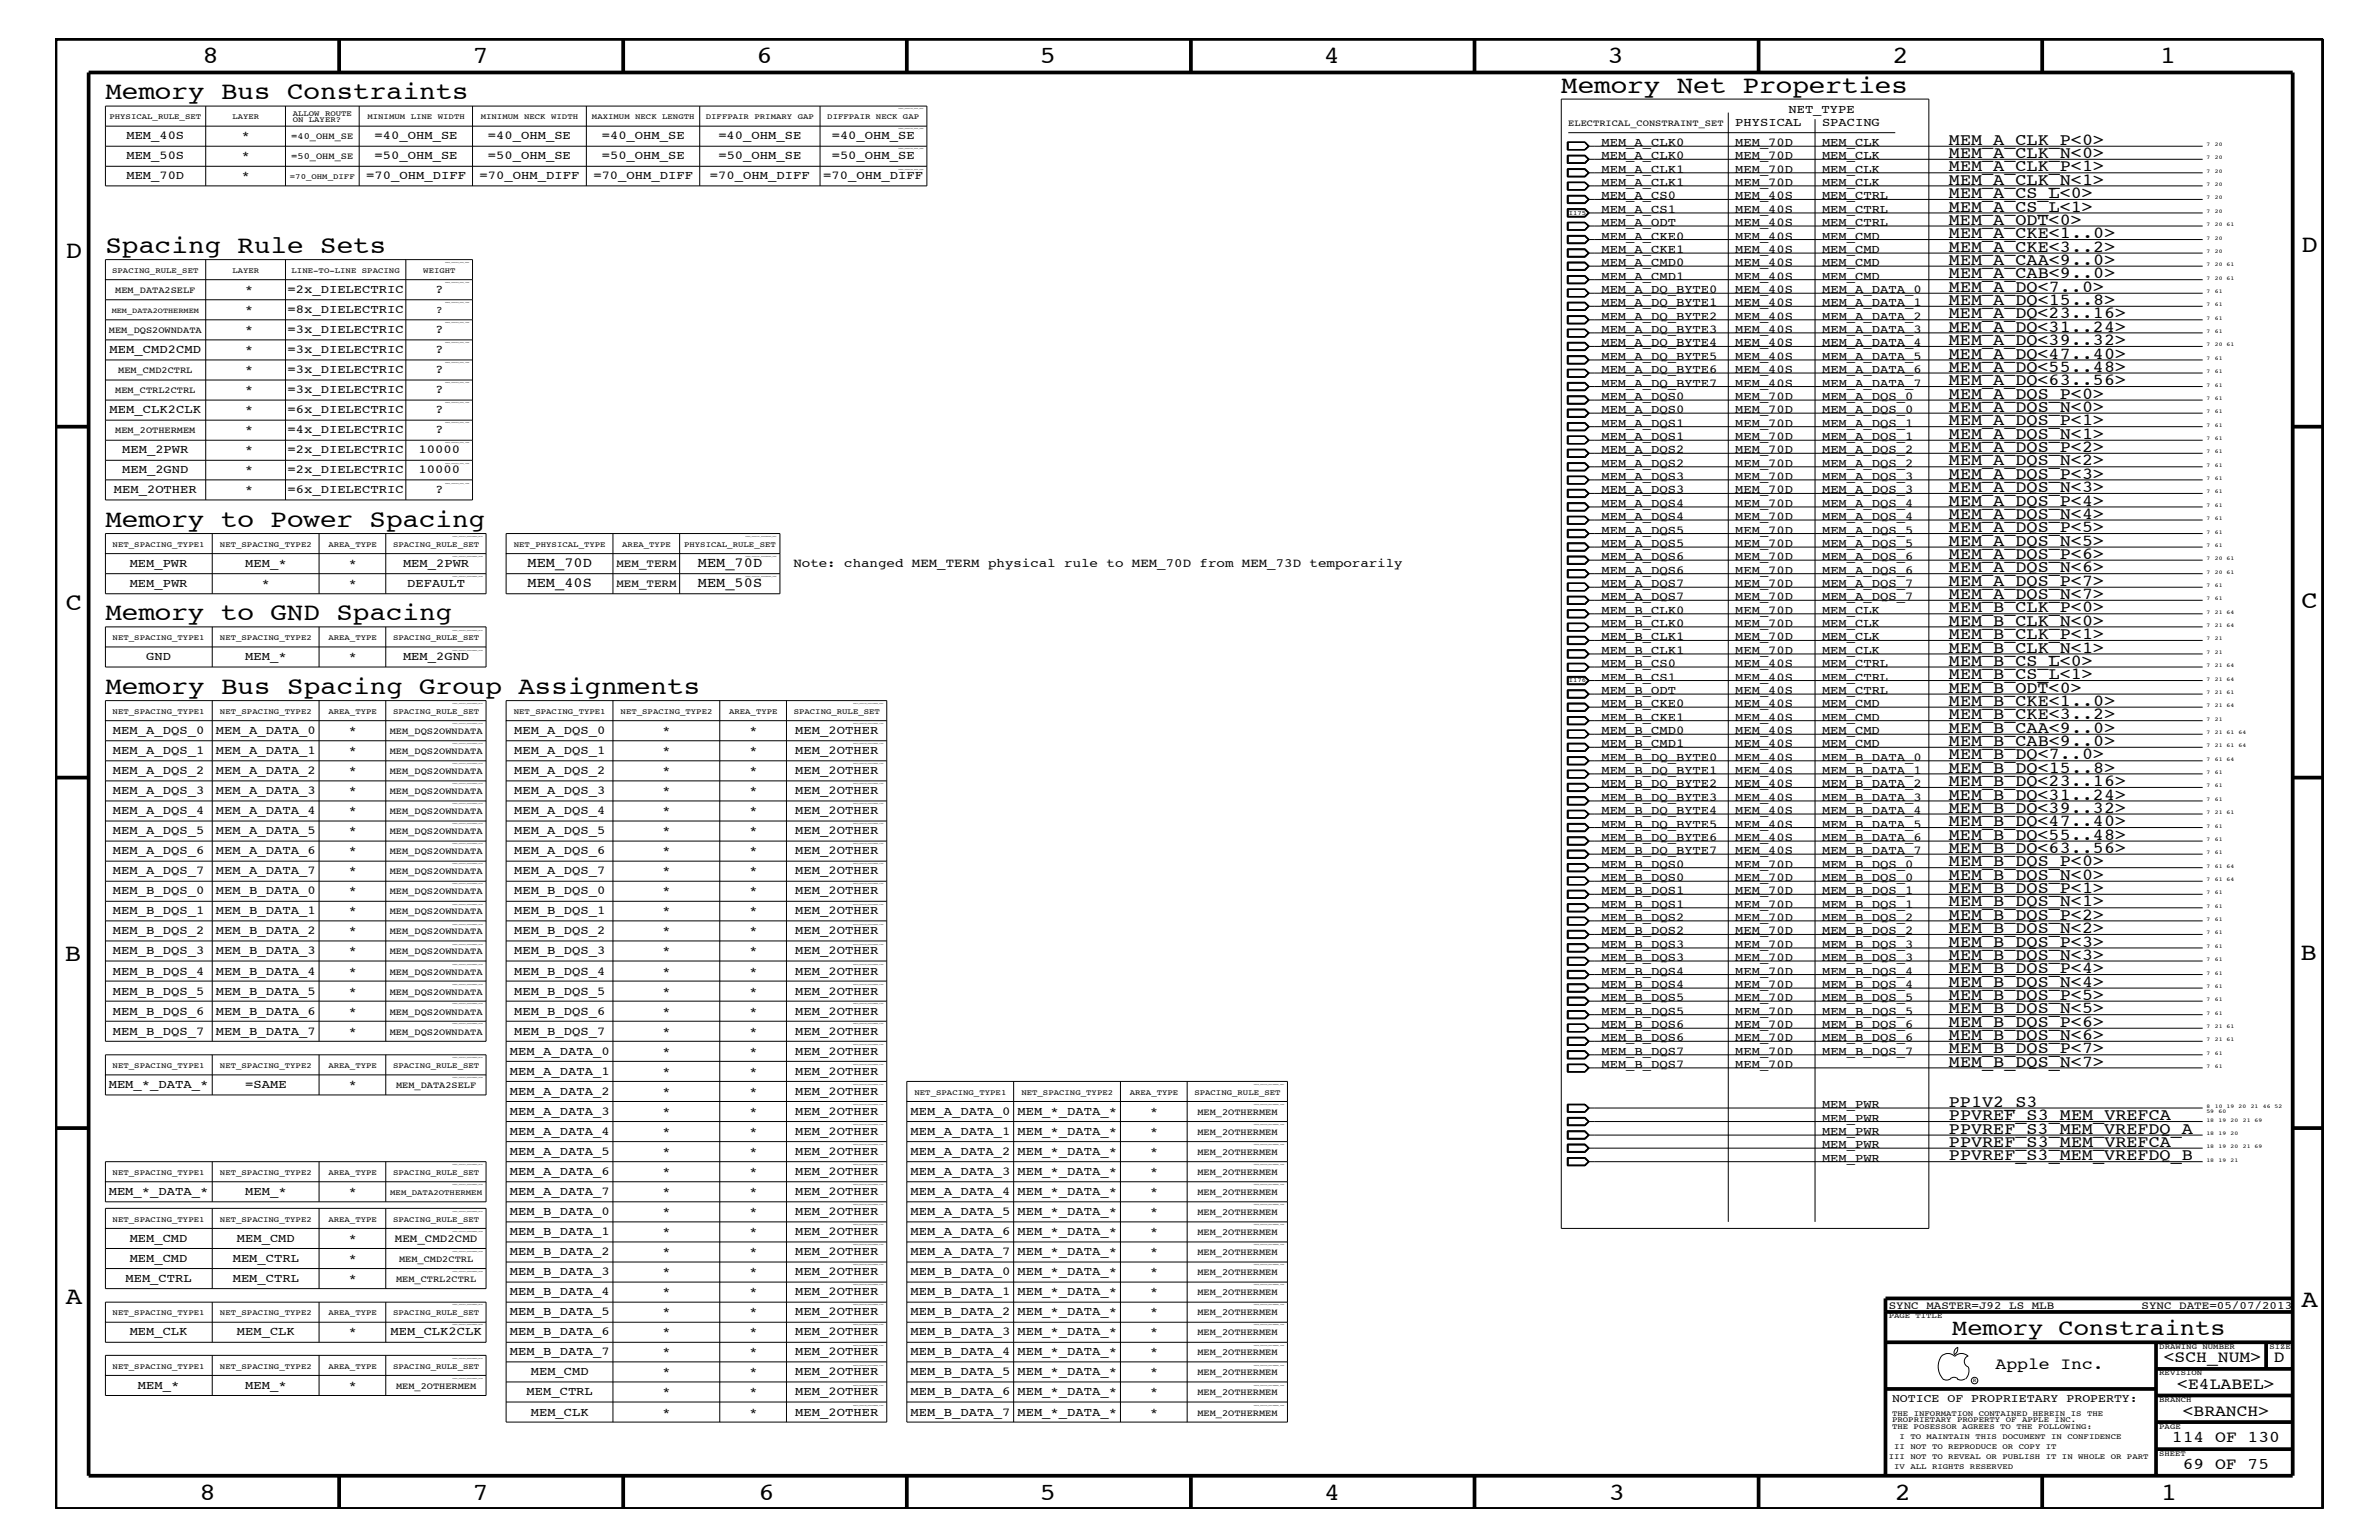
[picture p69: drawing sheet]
<svg xmlns="http://www.w3.org/2000/svg" width="432mm" height="279mm" viewBox="0 0 432 279" stroke-linecap="round" stroke-linejoin="round" font-family="sans-serif">
<defs><g id="words">
<g font-size="4.5">
<text x="36.7" y="11.5">8</text>
<text x="85.8" y="11.5">7</text>
<text x="137.3" y="11.5">6</text>
<text x="188.7" y="11.5">5</text>
<text x="240.3" y="11.5">4</text>
<text x="291.8" y="11.5">3</text>
<text x="343.5" y="11.5">2</text>
<text x="392" y="11.5">1</text>
<text x="19.1" y="18">Memory Bus Constraints</text>
<text x="283.4" y="16.8">Memory Net Properties</text>
<text x="11.9" y="46.8">D</text>
<text x="19.1" y="45.9">Spacing Rule Sets</text>
<text x="417.7" y="45.7">D</text>
<text x="19.1" y="95.6">Memory to Power Spacing</text>
<text x="11.9" y="110.6">C</text>
<text x="19.1" y="112.6">Memory to GND Spacing</text>
<text x="417.7" y="110.4">C</text>
<text x="19.1" y="125.9">Memory Bus Spacing Group Assignments</text>
<text x="11.8" y="174.3">B</text>
<text x="417.6" y="174.2">B</text>
<text x="11.9" y="236.7">A</text>
<text x="417.7" y="237.1">A</text>
<text x="36.2" y="272.1">8</text>
<text x="85.8" y="272.1">7</text>
<text x="137.7" y="272.1">6</text>
<text x="188.7" y="272.1">5</text>
<text x="240.4" y="272.1">4</text>
<text x="292" y="272.1">3</text>
<text x="343.9" y="272.1">2</text>
<text x="392.2" y="272.1">1</text>
</g>
<text font-size="4.1" x="354.3" y="242.3">Memory Constraints</text>
<g font-size="3">
<text x="353.7" y="26.3">MEM_A_CLK_P&lt;0&gt;</text>
<text x="353.7" y="28.6">MEM_A_CLK_N&lt;0&gt;</text>
<text x="353.7" y="35.9">MEM_A_CS_L&lt;0&gt;</text>
<text x="353.7" y="33.6">MEM_A_CLK_N&lt;1&gt;</text>
<text x="353.7" y="31.1">MEM_A_CLK_P&lt;1&gt;</text>
<text x="353.7" y="38.4">MEM_A_CS_L&lt;1&gt;</text>
<text x="353.7" y="40.8">MEM_A_ODT&lt;0&gt;</text>
<text x="353.7" y="45.7">MEM_A_CKE&lt;3..2&gt;</text>
<text x="353.7" y="43.2">MEM_A_CKE&lt;1..0&gt;</text>
<text x="353.7" y="52.9">MEM_A_DQ&lt;7..0&gt;</text>
<text x="353.7" y="48">MEM_A_CAA&lt;9..0&gt;</text>
<text x="353.7" y="50.5">MEM_A_CAB&lt;9..0&gt;</text>
<text x="353.7" y="55.3">MEM_A_DQ&lt;15..8&gt;</text>
<text x="353.7" y="57.8">MEM_A_DQ&lt;23..16&gt;</text>
<text x="353.7" y="65.1">MEM_A_DQ&lt;47..40&gt;</text>
<text x="353.7" y="60.2">MEM_A_DQ&lt;31..24&gt;</text>
<text x="353.7" y="62.6">MEM_A_DQ&lt;39..32&gt;</text>
<text x="353.7" y="67.5">MEM_A_DQ&lt;55..48&gt;</text>
<text x="353.7" y="69.9">MEM_A_DQ&lt;63..56&gt;</text>
<text x="353.7" y="77.2">MEM_A_DQS_P&lt;1&gt;</text>
<text x="353.7" y="74.7">MEM_A_DQS_N&lt;0&gt;</text>
<text x="353.7" y="72.3">MEM_A_DQS_P&lt;0&gt;</text>
<text x="353.7" y="79.6">MEM_A_DQS_N&lt;1&gt;</text>
<text x="353.7" y="82">MEM_A_DQS_P&lt;2&gt;</text>
<text x="353.7" y="89.3">MEM_A_DQS_N&lt;3&gt;</text>
<text x="353.7" y="84.4">MEM_A_DQS_N&lt;2&gt;</text>
<text x="353.7" y="86.9">MEM_A_DQS_P&lt;3&gt;</text>
<text x="353.7" y="91.7">MEM_A_DQS_P&lt;4&gt;</text>
<text x="353.7" y="94.2">MEM_A_DQS_N&lt;4&gt;</text>
<text x="353.7" y="99">MEM_A_DQS_N&lt;5&gt;</text>
<text x="353.7" y="101.4">MEM_A_DQS_P&lt;6&gt;</text>
<text x="353.7" y="96.5">MEM_A_DQS_P&lt;5&gt;</text>
<text x="353.7" y="106.3">MEM_A_DQS_P&lt;7&gt;</text>
<text x="353.7" y="103.8">MEM_A_DQS_N&lt;6&gt;</text>
<text x="353.7" y="108.7">MEM_A_DQS_N&lt;7&gt;</text>
<text x="353.7" y="111.1">MEM_B_CLK_P&lt;0&gt;</text>
<text x="353.7" y="113.6">MEM_B_CLK_N&lt;0&gt;</text>
<text x="353.7" y="118.4">MEM_B_CLK_N&lt;1&gt;</text>
<text x="353.7" y="115.9">MEM_B_CLK_P&lt;1&gt;</text>
<text x="353.7" y="120.8">MEM_B_CS_L&lt;0&gt;</text>
<text x="353.7" y="123.2">MEM_B_CS_L&lt;1&gt;</text>
<text x="353.7" y="125.7">MEM_B_ODT&lt;0&gt;</text>
<text x="353.7" y="130.5">MEM_B_CKE&lt;3..2&gt;</text>
<text x="353.7" y="128">MEM_B_CKE&lt;1..0&gt;</text>
<text x="353.7" y="137.8">MEM_B_DQ&lt;7..0&gt;</text>
<text x="353.7" y="133">MEM_B_CAA&lt;9..0&gt;</text>
<text x="353.7" y="135.3">MEM_B_CAB&lt;9..0&gt;</text>
<text x="353.7" y="140.2">MEM_B_DQ&lt;15..8&gt;</text>
<text x="353.7" y="142.6">MEM_B_DQ&lt;23..16&gt;</text>
<text x="353.7" y="149.9">MEM_B_DQ&lt;47..40&gt;</text>
<text x="353.7" y="145.1">MEM_B_DQ&lt;31..24&gt;</text>
<text x="353.7" y="147.5">MEM_B_DQ&lt;39..32&gt;</text>
<text x="353.7" y="152.3">MEM_B_DQ&lt;55..48&gt;</text>
<text x="353.7" y="154.7">MEM_B_DQ&lt;63..56&gt;</text>
<text x="353.7" y="162">MEM_B_DQS_P&lt;1&gt;</text>
<text x="353.7" y="159.6">MEM_B_DQS_N&lt;0&gt;</text>
<text x="353.7" y="157.2">MEM_B_DQS_P&lt;0&gt;</text>
<text x="353.7" y="164.5">MEM_B_DQS_N&lt;1&gt;</text>
<text x="353.7" y="166.9">MEM_B_DQS_P&lt;2&gt;</text>
<text x="353.7" y="171.7">MEM_B_DQS_P&lt;3&gt;</text>
<text x="353.7" y="169.3">MEM_B_DQS_N&lt;2&gt;</text>
<text x="353.7" y="176.6">MEM_B_DQS_P&lt;4&gt;</text>
<text x="353.7" y="179">MEM_B_DQS_N&lt;4&gt;</text>
<text x="353.7" y="174.2">MEM_B_DQS_N&lt;3&gt;</text>
<text x="353.7" y="183.8">MEM_B_DQS_N&lt;5&gt;</text>
<text x="353.7" y="181.4">MEM_B_DQS_P&lt;5&gt;</text>
<text x="353.7" y="188.7">MEM_B_DQS_N&lt;6&gt;</text>
<text x="353.7" y="191.1">MEM_B_DQS_P&lt;7&gt;</text>
<text x="353.7" y="186.3">MEM_B_DQS_P&lt;6&gt;</text>
<text x="353.7" y="193.6">MEM_B_DQS_N&lt;7&gt;</text>
<text x="353.7" y="203.2">PPVREF_S3_MEM_VREFCA</text>
<text x="353.7" y="200.9">PP1V2_S3</text>
<text x="353.7" y="208.1">PPVREF_S3_MEM_VREFCA</text>
<text x="353.7" y="205.7">PPVREF_S3_MEM_VREFDQ_A</text>
<text x="353.7" y="210.5">PPVREF_S3_MEM_VREFDQ_B</text>
<text x="362.2" y="248.4">Apple Inc.</text>
<text x="392.7" y="247.1">&lt;SCH_NUM&gt;</text>
<text x="395.2" y="252">&lt;E4LABEL&gt;</text>
<text x="412.7" y="247.1">D</text>
<text x="396.2" y="256.8">&lt;BRANCH&gt;</text>
<text x="394.2" y="261.6">114 OF 130</text>
<text x="396.2" y="266.6">69 OF 75</text>
</g>
<g font-size="2.5">
<text x="95.8" y="102.9">MEM_70D</text>
<text x="95.8" y="106.5">MEM_40S</text>
<text x="126.7" y="102.9">MEM_70D</text>
<text x="126.7" y="106.5">MEM_50S</text>
</g>
<text font-size="2.3" x="144" y="102.9">Note: changed MEM_TERM physical rule to MEM_70D from MEM_73D temporarily</text>
<g font-size="2.2">
<text x="315" y="22.9">PHYSICAL</text>
<text x="324.6" y="20.4">NET_TYPE</text>
<text x="330.7" y="22.9">SPACING</text>
<text x="22.9" y="25.3">MEM_40S</text>
<text x="22.9" y="28.9">MEM_50S</text>
<text x="43.9" y="25.3">*</text>
<text x="43.9" y="28.9">*</text>
<text x="68" y="25.3">=40_OHM_SE</text>
<text x="68" y="28.9">=50_OHM_SE</text>
<text x="88.6" y="25.3">=40_OHM_SE</text>
<text x="88.6" y="28.9">=50_OHM_SE</text>
<text x="109.2" y="25.3">=40_OHM_SE</text>
<text x="109.2" y="28.9">=50_OHM_SE</text>
<text x="130.4" y="25.3">=40_OHM_SE</text>
<text x="130.4" y="28.9">=50_OHM_SE</text>
<text x="151" y="25.3">=40_OHM_SE</text>
<text x="151" y="28.9">=50_OHM_SE</text>
<text x="290.7" y="26.5">MEM_A_CLK0</text>
<text x="290.7" y="28.9">MEM_A_CLK0</text>
<text x="315" y="26.5">MEM_70D</text>
<text x="315" y="28.9">MEM_70D</text>
<text x="330.7" y="26.5">MEM_CLK</text>
<text x="330.7" y="28.9">MEM_CLK</text>
<text x="22.9" y="32.5">MEM_70D</text>
<text x="43.9" y="32.5">*</text>
<text x="66.5" y="32.5">=70_OHM_DIFF</text>
<text x="87" y="32.5">=70_OHM_DIFF</text>
<text x="107.7" y="32.5">=70_OHM_DIFF</text>
<text x="128.9" y="32.5">=70_OHM_DIFF</text>
<text x="149.4" y="32.5">=70_OHM_DIFF</text>
<text x="290.7" y="33.7">MEM_A_CLK1</text>
<text x="290.7" y="31.4">MEM_A_CLK1</text>
<text x="315" y="31.4">MEM_70D</text>
<text x="315" y="33.7">MEM_70D</text>
<text x="330.7" y="33.7">MEM_CLK</text>
<text x="330.7" y="31.4">MEM_CLK</text>
<text x="290.7" y="38.6">MEM_A_CS1</text>
<text x="290.7" y="36.2">MEM_A_CS0</text>
<text x="290.7" y="41">MEM_A_ODT</text>
<text x="315" y="38.6">MEM_40S</text>
<text x="315" y="36.2">MEM_40S</text>
<text x="315" y="41">MEM_40S</text>
<text x="330.7" y="38.6">MEM_CTRL</text>
<text x="330.7" y="36.2">MEM_CTRL</text>
<text x="330.7" y="41">MEM_CTRL</text>
<text x="290.7" y="45.9">MEM_A_CKE1</text>
<text x="290.7" y="43.5">MEM_A_CKE0</text>
<text x="315" y="45.9">MEM_40S</text>
<text x="315" y="43.5">MEM_40S</text>
<text x="330.7" y="45.9">MEM_CMD</text>
<text x="330.7" y="43.5">MEM_CMD</text>
<text x="44.5" y="53.2">*</text>
<text x="52.2" y="53.2">=2x_DIELECTRIC</text>
<text x="79" y="53.2">?</text>
<text x="290.7" y="53.2">MEM_A_DQ_BYTE0</text>
<text x="290.7" y="48.3">MEM_A_CMD0</text>
<text x="290.7" y="50.7">MEM_A_CMD1</text>
<text x="315" y="53.2">MEM_40S</text>
<text x="315" y="48.3">MEM_40S</text>
<text x="315" y="50.7">MEM_40S</text>
<text x="330.7" y="53.2">MEM_A_DATA_0</text>
<text x="330.7" y="48.3">MEM_CMD</text>
<text x="330.7" y="50.7">MEM_CMD</text>
<text x="44.5" y="56.8">*</text>
<text x="52.2" y="56.8">=8x_DIELECTRIC</text>
<text x="290.7" y="55.6">MEM_A_DQ_BYTE1</text>
<text x="290.7" y="58">MEM_A_DQ_BYTE2</text>
<text x="315" y="55.6">MEM_40S</text>
<text x="315" y="58">MEM_40S</text>
<text x="330.7" y="55.6">MEM_A_DATA_1</text>
<text x="330.7" y="58">MEM_A_DATA_2</text>
<text x="19.9" y="64">MEM_CMD2CMD</text>
<text x="44.5" y="60.4">*</text>
<text x="44.5" y="64">*</text>
<text x="52.2" y="64">=3x_DIELECTRIC</text>
<text x="52.2" y="60.4">=3x_DIELECTRIC</text>
<text x="79" y="64">?</text>
<text x="79" y="60.4">?</text>
<text x="290.7" y="65.3">MEM_A_DQ_BYTE5</text>
<text x="290.7" y="60.4">MEM_A_DQ_BYTE3</text>
<text x="290.7" y="62.9">MEM_A_DQ_BYTE4</text>
<text x="315" y="65.3">MEM_40S</text>
<text x="315" y="60.4">MEM_40S</text>
<text x="315" y="62.9">MEM_40S</text>
<text x="330.7" y="65.3">MEM_A_DATA_5</text>
<text x="330.7" y="60.4">MEM_A_DATA_3</text>
<text x="330.7" y="62.9">MEM_A_DATA_4</text>
<text x="44.5" y="67.7">*</text>
<text x="44.5" y="71.3">*</text>
<text x="52.2" y="67.7">=3x_DIELECTRIC</text>
<text x="52.2" y="71.3">=3x_DIELECTRIC</text>
<text x="79" y="67.7">?</text>
<text x="79" y="71.3">?</text>
<text x="290.7" y="67.7">MEM_A_DQ_BYTE6</text>
<text x="290.7" y="70.1">MEM_A_DQ_BYTE7</text>
<text x="315" y="67.7">MEM_40S</text>
<text x="315" y="70.1">MEM_40S</text>
<text x="330.7" y="67.7">MEM_A_DATA_6</text>
<text x="330.7" y="70.1">MEM_A_DATA_7</text>
<text x="19.9" y="75">MEM_CLK2CLK</text>
<text x="44.5" y="75">*</text>
<text x="52.2" y="75">=6x_DIELECTRIC</text>
<text x="79" y="75">?</text>
<text x="290.7" y="77.4">MEM_A_DQS1</text>
<text x="290.7" y="75">MEM_A_DQS0</text>
<text x="290.7" y="72.6">MEM_A_DQS0</text>
<text x="315" y="77.4">MEM_70D</text>
<text x="315" y="75">MEM_70D</text>
<text x="315" y="72.6">MEM_70D</text>
<text x="330.7" y="77.4">MEM_A_DQS_1</text>
<text x="330.7" y="75">MEM_A_DQS_0</text>
<text x="330.7" y="72.6">MEM_A_DQS_0</text>
<text x="22.2" y="82.2">MEM_2PWR</text>
<text x="44.5" y="82.2">*</text>
<text x="44.5" y="78.6">*</text>
<text x="52.2" y="82.2">=2x_DIELECTRIC</text>
<text x="52.2" y="78.6">=4x_DIELECTRIC</text>
<text x="76" y="82.2">10000</text>
<text x="79" y="78.6">?</text>
<text x="290.7" y="79.9">MEM_A_DQS1</text>
<text x="290.7" y="82.2">MEM_A_DQS2</text>
<text x="315" y="79.9">MEM_70D</text>
<text x="315" y="82.2">MEM_70D</text>
<text x="330.7" y="79.9">MEM_A_DQS_1</text>
<text x="330.7" y="82.2">MEM_A_DQS_2</text>
<text x="20.7" y="89.5">MEM_2OTHER</text>
<text x="22.2" y="85.9">MEM_2GND</text>
<text x="44.5" y="89.5">*</text>
<text x="44.5" y="85.9">*</text>
<text x="52.2" y="85.9">=2x_DIELECTRIC</text>
<text x="52.2" y="89.5">=6x_DIELECTRIC</text>
<text x="76" y="85.9">10000</text>
<text x="79" y="89.5">?</text>
<text x="290.7" y="89.5">MEM_A_DQS3</text>
<text x="290.7" y="84.7">MEM_A_DQS2</text>
<text x="290.7" y="87.1">MEM_A_DQS3</text>
<text x="315" y="89.5">MEM_70D</text>
<text x="315" y="84.7">MEM_70D</text>
<text x="315" y="87.1">MEM_70D</text>
<text x="330.7" y="89.5">MEM_A_DQS_3</text>
<text x="330.7" y="84.7">MEM_A_DQS_2</text>
<text x="330.7" y="87.1">MEM_A_DQS_3</text>
<text x="290.7" y="92">MEM_A_DQS4</text>
<text x="290.7" y="94.3">MEM_A_DQS4</text>
<text x="315" y="92">MEM_70D</text>
<text x="315" y="94.3">MEM_70D</text>
<text x="330.7" y="92">MEM_A_DQS_4</text>
<text x="330.7" y="94.3">MEM_A_DQS_4</text>
<text x="290.7" y="99.3">MEM_A_DQS5</text>
<text x="290.7" y="101.6">MEM_A_DQS6</text>
<text x="290.7" y="96.8">MEM_A_DQS5</text>
<text x="315" y="99.3">MEM_70D</text>
<text x="315" y="101.6">MEM_70D</text>
<text x="315" y="96.8">MEM_70D</text>
<text x="330.7" y="99.3">MEM_A_DQS_5</text>
<text x="330.7" y="101.6">MEM_A_DQS_6</text>
<text x="330.7" y="96.8">MEM_A_DQS_5</text>
<text x="23.5" y="102.9">MEM_PWR</text>
<text x="23.5" y="106.5">MEM_PWR</text>
<text x="44.5" y="102.9">MEM_*</text>
<text x="47.5" y="106.5">*</text>
<text x="63.3" y="102.9">*</text>
<text x="63.3" y="106.5">*</text>
<text x="73.2" y="102.9">MEM_2PWR</text>
<text x="73.9" y="106.5">DEFAULT</text>
<text x="290.7" y="106.5">MEM_A_DQS7</text>
<text x="290.7" y="104.1">MEM_A_DQS6</text>
<text x="315" y="106.5">MEM_70D</text>
<text x="315" y="104.1">MEM_70D</text>
<text x="330.7" y="106.5">MEM_A_DQS_7</text>
<text x="330.7" y="104.1">MEM_A_DQS_6</text>
<text x="290.7" y="108.9">MEM_A_DQS7</text>
<text x="290.7" y="111.4">MEM_B_CLK0</text>
<text x="290.7" y="113.7">MEM_B_CLK0</text>
<text x="315" y="111.4">MEM_70D</text>
<text x="315" y="113.7">MEM_70D</text>
<text x="315" y="108.9">MEM_70D</text>
<text x="330.7" y="108.9">MEM_A_DQS_7</text>
<text x="330.7" y="111.4">MEM_CLK</text>
<text x="330.7" y="113.7">MEM_CLK</text>
<text x="26.5" y="119.8">GND</text>
<text x="44.5" y="119.8">MEM_*</text>
<text x="63.3" y="119.8">*</text>
<text x="73.2" y="119.8">MEM_2GND</text>
<text x="290.7" y="118.6">MEM_B_CLK1</text>
<text x="290.7" y="116.2">MEM_B_CLK1</text>
<text x="315" y="118.6">MEM_70D</text>
<text x="315" y="116.2">MEM_70D</text>
<text x="330.7" y="118.6">MEM_CLK</text>
<text x="330.7" y="116.2">MEM_CLK</text>
<text x="290.7" y="121">MEM_B_CS0</text>
<text x="290.7" y="123.5">MEM_B_CS1</text>
<text x="290.7" y="125.9">MEM_B_ODT</text>
<text x="315" y="121">MEM_40S</text>
<text x="315" y="123.5">MEM_40S</text>
<text x="315" y="125.9">MEM_40S</text>
<text x="330.7" y="121">MEM_CTRL</text>
<text x="330.7" y="123.5">MEM_CTRL</text>
<text x="330.7" y="125.9">MEM_CTRL</text>
<text x="290.7" y="130.8">MEM_B_CKE1</text>
<text x="290.7" y="128.3">MEM_B_CKE0</text>
<text x="315" y="130.8">MEM_40S</text>
<text x="315" y="128.3">MEM_40S</text>
<text x="330.7" y="130.8">MEM_CMD</text>
<text x="330.7" y="128.3">MEM_CMD</text>
<text x="20.5" y="133.2">MEM_A_DQS_0</text>
<text x="20.5" y="136.8">MEM_A_DQS_1</text>
<text x="39.2" y="133.2">MEM_A_DATA_0</text>
<text x="39.2" y="136.8">MEM_A_DATA_1</text>
<text x="63.3" y="133.2">*</text>
<text x="63.3" y="136.8">*</text>
<text x="93.3" y="136.8">MEM_A_DQS_1</text>
<text x="93.3" y="133.2">MEM_A_DQS_0</text>
<text x="120.3" y="136.8">*</text>
<text x="120.3" y="133.2">*</text>
<text x="136" y="136.8">*</text>
<text x="136" y="133.2">*</text>
<text x="144.4" y="136.8">MEM_2OTHER</text>
<text x="144.4" y="133.2">MEM_2OTHER</text>
<text x="290.7" y="133.2">MEM_B_CMD0</text>
<text x="290.7" y="135.6">MEM_B_CMD1</text>
<text x="315" y="133.2">MEM_40S</text>
<text x="315" y="135.6">MEM_40S</text>
<text x="330.7" y="133.2">MEM_CMD</text>
<text x="330.7" y="135.6">MEM_CMD</text>
<text x="20.5" y="140.4">MEM_A_DQS_2</text>
<text x="39.2" y="140.4">MEM_A_DATA_2</text>
<text x="63.3" y="140.4">*</text>
<text x="93.3" y="140.4">MEM_A_DQS_2</text>
<text x="120.3" y="140.4">*</text>
<text x="136" y="140.4">*</text>
<text x="144.4" y="140.4">MEM_2OTHER</text>
<text x="290.7" y="140.4">MEM_B_DQ_BYTE1</text>
<text x="290.7" y="142.9">MEM_B_DQ_BYTE2</text>
<text x="290.7" y="138">MEM_B_DQ_BYTE0</text>
<text x="315" y="140.4">MEM_40S</text>
<text x="315" y="142.9">MEM_40S</text>
<text x="315" y="138">MEM_40S</text>
<text x="330.7" y="140.4">MEM_B_DATA_1</text>
<text x="330.7" y="142.9">MEM_B_DATA_2</text>
<text x="330.7" y="138">MEM_B_DATA_0</text>
<text x="20.5" y="144">MEM_A_DQS_3</text>
<text x="20.5" y="147.7">MEM_A_DQS_4</text>
<text x="39.2" y="144">MEM_A_DATA_3</text>
<text x="39.2" y="147.7">MEM_A_DATA_4</text>
<text x="63.3" y="144">*</text>
<text x="63.3" y="147.7">*</text>
<text x="93.3" y="144">MEM_A_DQS_3</text>
<text x="93.3" y="147.7">MEM_A_DQS_4</text>
<text x="120.3" y="144">*</text>
<text x="120.3" y="147.7">*</text>
<text x="136" y="144">*</text>
<text x="136" y="147.7">*</text>
<text x="144.4" y="144">MEM_2OTHER</text>
<text x="144.4" y="147.7">MEM_2OTHER</text>
<text x="290.7" y="145.3">MEM_B_DQ_BYTE3</text>
<text x="290.7" y="147.7">MEM_B_DQ_BYTE4</text>
<text x="315" y="145.3">MEM_40S</text>
<text x="315" y="147.7">MEM_40S</text>
<text x="330.7" y="145.3">MEM_B_DATA_3</text>
<text x="330.7" y="147.7">MEM_B_DATA_4</text>
<text x="20.5" y="151.3">MEM_A_DQS_5</text>
<text x="20.5" y="155">MEM_A_DQS_6</text>
<text x="39.2" y="151.3">MEM_A_DATA_5</text>
<text x="39.2" y="155">MEM_A_DATA_6</text>
<text x="63.3" y="151.3">*</text>
<text x="63.3" y="155">*</text>
<text x="93.3" y="151.3">MEM_A_DQS_5</text>
<text x="93.3" y="155">MEM_A_DQS_6</text>
<text x="120.3" y="151.3">*</text>
<text x="120.3" y="155">*</text>
<text x="136" y="151.3">*</text>
<text x="136" y="155">*</text>
<text x="144.4" y="151.3">MEM_2OTHER</text>
<text x="144.4" y="155">MEM_2OTHER</text>
<text x="290.7" y="152.6">MEM_B_DQ_BYTE6</text>
<text x="290.7" y="155">MEM_B_DQ_BYTE7</text>
<text x="290.7" y="150.1">MEM_B_DQ_BYTE5</text>
<text x="315" y="152.6">MEM_40S</text>
<text x="315" y="155">MEM_40S</text>
<text x="315" y="150.1">MEM_40S</text>
<text x="330.7" y="152.6">MEM_B_DATA_6</text>
<text x="330.7" y="155">MEM_B_DATA_7</text>
<text x="330.7" y="150.1">MEM_B_DATA_5</text>
<text x="20.5" y="158.6">MEM_A_DQS_7</text>
<text x="39.2" y="158.6">MEM_A_DATA_7</text>
<text x="63.3" y="158.6">*</text>
<text x="93.3" y="158.6">MEM_A_DQS_7</text>
<text x="120.3" y="158.6">*</text>
<text x="136" y="158.6">*</text>
<text x="144.4" y="158.6">MEM_2OTHER</text>
<text x="290.7" y="159.9">MEM_B_DQS0</text>
<text x="290.7" y="157.4">MEM_B_DQS0</text>
<text x="315" y="159.9">MEM_70D</text>
<text x="315" y="157.4">MEM_70D</text>
<text x="330.7" y="159.9">MEM_B_DQS_0</text>
<text x="330.7" y="157.4">MEM_B_DQS_0</text>
<text x="20.5" y="165.9">MEM_B_DQS_1</text>
<text x="20.5" y="162.2">MEM_B_DQS_0</text>
<text x="39.2" y="165.9">MEM_B_DATA_1</text>
<text x="39.2" y="162.2">MEM_B_DATA_0</text>
<text x="63.3" y="165.9">*</text>
<text x="63.3" y="162.2">*</text>
<text x="93.3" y="162.2">MEM_B_DQS_0</text>
<text x="93.3" y="165.9">MEM_B_DQS_1</text>
<text x="120.3" y="162.2">*</text>
<text x="120.3" y="165.9">*</text>
<text x="136" y="162.2">*</text>
<text x="136" y="165.9">*</text>
<text x="144.4" y="162.2">MEM_2OTHER</text>
<text x="144.4" y="165.9">MEM_2OTHER</text>
<text x="290.7" y="164.7">MEM_B_DQS1</text>
<text x="290.7" y="167.1">MEM_B_DQS2</text>
<text x="290.7" y="162.2">MEM_B_DQS1</text>
<text x="315" y="164.7">MEM_70D</text>
<text x="315" y="167.1">MEM_70D</text>
<text x="315" y="162.2">MEM_70D</text>
<text x="330.7" y="164.7">MEM_B_DQS_1</text>
<text x="330.7" y="167.1">MEM_B_DQS_2</text>
<text x="330.7" y="162.2">MEM_B_DQS_1</text>
<text x="20.5" y="173.2">MEM_B_DQS_3</text>
<text x="20.5" y="169.5">MEM_B_DQS_2</text>
<text x="39.2" y="173.2">MEM_B_DATA_3</text>
<text x="39.2" y="169.5">MEM_B_DATA_2</text>
<text x="63.3" y="173.2">*</text>
<text x="63.3" y="169.5">*</text>
<text x="93.3" y="169.5">MEM_B_DQS_2</text>
<text x="93.3" y="173.2">MEM_B_DQS_3</text>
<text x="120.3" y="169.5">*</text>
<text x="120.3" y="173.2">*</text>
<text x="136" y="169.5">*</text>
<text x="136" y="173.2">*</text>
<text x="144.4" y="169.5">MEM_2OTHER</text>
<text x="144.4" y="173.2">MEM_2OTHER</text>
<text x="290.7" y="172">MEM_B_DQS3</text>
<text x="290.7" y="169.5">MEM_B_DQS2</text>
<text x="315" y="172">MEM_70D</text>
<text x="315" y="169.5">MEM_70D</text>
<text x="330.7" y="172">MEM_B_DQS_3</text>
<text x="330.7" y="169.5">MEM_B_DQS_2</text>
<text x="20.5" y="176.8">MEM_B_DQS_4</text>
<text x="39.2" y="176.8">MEM_B_DATA_4</text>
<text x="63.3" y="176.8">*</text>
<text x="93.3" y="176.8">MEM_B_DQS_4</text>
<text x="120.3" y="176.8">*</text>
<text x="136" y="176.8">*</text>
<text x="144.4" y="176.8">MEM_2OTHER</text>
<text x="290.7" y="176.8">MEM_B_DQS4</text>
<text x="290.7" y="179.3">MEM_B_DQS4</text>
<text x="290.7" y="174.4">MEM_B_DQS3</text>
<text x="315" y="176.8">MEM_70D</text>
<text x="315" y="179.3">MEM_70D</text>
<text x="315" y="174.4">MEM_70D</text>
<text x="330.7" y="176.8">MEM_B_DQS_4</text>
<text x="330.7" y="179.3">MEM_B_DQS_4</text>
<text x="330.7" y="174.4">MEM_B_DQS_3</text>
<text x="20.5" y="180.5">MEM_B_DQS_5</text>
<text x="20.5" y="184.1">MEM_B_DQS_6</text>
<text x="39.2" y="180.5">MEM_B_DATA_5</text>
<text x="39.2" y="184.1">MEM_B_DATA_6</text>
<text x="63.3" y="180.5">*</text>
<text x="63.3" y="184.1">*</text>
<text x="93.3" y="180.5">MEM_B_DQS_5</text>
<text x="93.3" y="184.1">MEM_B_DQS_6</text>
<text x="120.3" y="184.1">*</text>
<text x="120.3" y="180.5">*</text>
<text x="136" y="184.1">*</text>
<text x="136" y="180.5">*</text>
<text x="144.4" y="180.5">MEM_2OTHER</text>
<text x="144.4" y="184.1">MEM_2OTHER</text>
<text x="290.7" y="184.1">MEM_B_DQS5</text>
<text x="290.7" y="181.6">MEM_B_DQS5</text>
<text x="315" y="184.1">MEM_70D</text>
<text x="315" y="181.6">MEM_70D</text>
<text x="330.7" y="184.1">MEM_B_DQS_5</text>
<text x="330.7" y="181.6">MEM_B_DQS_5</text>
<text x="20.5" y="187.7">MEM_B_DQS_7</text>
<text x="39.2" y="187.7">MEM_B_DATA_7</text>
<text x="63.3" y="187.7">*</text>
<text x="92.5" y="191.4">MEM_A_DATA_0</text>
<text x="93.3" y="187.7">MEM_B_DQS_7</text>
<text x="120.3" y="191.4">*</text>
<text x="120.3" y="187.7">*</text>
<text x="136" y="191.4">*</text>
<text x="136" y="187.7">*</text>
<text x="144.4" y="191.4">MEM_2OTHER</text>
<text x="144.4" y="187.7">MEM_2OTHER</text>
<text x="290.7" y="188.9">MEM_B_DQS6</text>
<text x="290.7" y="191.4">MEM_B_DQS7</text>
<text x="290.7" y="186.5">MEM_B_DQS6</text>
<text x="315" y="188.9">MEM_70D</text>
<text x="315" y="191.4">MEM_70D</text>
<text x="315" y="186.5">MEM_70D</text>
<text x="330.7" y="188.9">MEM_B_DQS_6</text>
<text x="330.7" y="191.4">MEM_B_DQS_7</text>
<text x="330.7" y="186.5">MEM_B_DQS_6</text>
<text x="19.7" y="197.4">MEM_*_DATA_*</text>
<text x="44.5" y="197.4">=SAME</text>
<text x="63.3" y="197.4">*</text>
<text x="92.5" y="195">MEM_A_DATA_1</text>
<text x="120.3" y="195">*</text>
<text x="136" y="195">*</text>
<text x="144.4" y="195">MEM_2OTHER</text>
<text x="290.7" y="193.7">MEM_B_DQS7</text>
<text x="315" y="193.7">MEM_70D</text>
<text x="92.5" y="202.3">MEM_A_DATA_3</text>
<text x="92.5" y="198.7">MEM_A_DATA_2</text>
<text x="120.3" y="202.3">*</text>
<text x="120.3" y="198.7">*</text>
<text x="136" y="202.3">*</text>
<text x="136" y="198.7">*</text>
<text x="144.4" y="202.3">MEM_2OTHER</text>
<text x="144.4" y="198.7">MEM_2OTHER</text>
<text x="165.3" y="202.3">MEM_A_DATA_0</text>
<text x="184.7" y="202.3">MEM_*_DATA_*</text>
<text x="208.7" y="202.3">*</text>
<text x="330.7" y="203.5">MEM_PWR</text>
<text x="330.7" y="201">MEM_PWR</text>
<text x="92.5" y="209.6">MEM_A_DATA_5</text>
<text x="92.5" y="205.9">MEM_A_DATA_4</text>
<text x="120.3" y="209.6">*</text>
<text x="120.3" y="205.9">*</text>
<text x="136" y="209.6">*</text>
<text x="136" y="205.9">*</text>
<text x="144.4" y="209.6">MEM_2OTHER</text>
<text x="144.4" y="205.9">MEM_2OTHER</text>
<text x="165.3" y="209.6">MEM_A_DATA_2</text>
<text x="165.3" y="205.9">MEM_A_DATA_1</text>
<text x="184.7" y="209.6">MEM_*_DATA_*</text>
<text x="184.7" y="205.9">MEM_*_DATA_*</text>
<text x="208.7" y="209.6">*</text>
<text x="208.7" y="205.9">*</text>
<text x="330.7" y="208.3">MEM_PWR</text>
<text x="330.7" y="205.9">MEM_PWR</text>
<text x="92.5" y="213.2">MEM_A_DATA_6</text>
<text x="120.3" y="213.2">*</text>
<text x="136" y="213.2">*</text>
<text x="144.4" y="213.2">MEM_2OTHER</text>
<text x="165.3" y="213.2">MEM_A_DATA_3</text>
<text x="184.7" y="213.2">MEM_*_DATA_*</text>
<text x="208.7" y="213.2">*</text>
<text x="330.7" y="210.8">MEM_PWR</text>
<text x="19.7" y="216.9">MEM_*_DATA_*</text>
<text x="44.5" y="216.9">MEM_*</text>
<text x="63.3" y="216.9">*</text>
<text x="92.5" y="220.4">MEM_B_DATA_0</text>
<text x="92.5" y="216.9">MEM_A_DATA_7</text>
<text x="120.3" y="220.4">*</text>
<text x="120.3" y="216.9">*</text>
<text x="136" y="220.4">*</text>
<text x="136" y="216.9">*</text>
<text x="144.4" y="220.4">MEM_2OTHER</text>
<text x="144.4" y="216.9">MEM_2OTHER</text>
<text x="165.3" y="220.4">MEM_A_DATA_5</text>
<text x="165.3" y="216.9">MEM_A_DATA_4</text>
<text x="184.7" y="220.4">MEM_*_DATA_*</text>
<text x="184.7" y="216.9">MEM_*_DATA_*</text>
<text x="208.7" y="220.4">*</text>
<text x="208.7" y="216.9">*</text>
<text x="23.5" y="225.3">MEM_CMD</text>
<text x="43" y="225.3">MEM_CMD</text>
<text x="63.3" y="225.3">*</text>
<text x="92.5" y="227.7">MEM_B_DATA_2</text>
<text x="92.5" y="224.1">MEM_B_DATA_1</text>
<text x="120.3" y="227.7">*</text>
<text x="120.3" y="224.1">*</text>
<text x="136" y="227.7">*</text>
<text x="136" y="224.1">*</text>
<text x="144.4" y="227.7">MEM_2OTHER</text>
<text x="144.4" y="224.1">MEM_2OTHER</text>
<text x="165.3" y="227.7">MEM_A_DATA_7</text>
<text x="165.3" y="224.1">MEM_A_DATA_6</text>
<text x="184.7" y="224.1">MEM_*_DATA_*</text>
<text x="184.7" y="227.7">MEM_*_DATA_*</text>
<text x="208.7" y="224.1">*</text>
<text x="208.7" y="227.7">*</text>
<text x="22.8" y="232.6">MEM_CTRL</text>
<text x="23.5" y="229">MEM_CMD</text>
<text x="42.2" y="229">MEM_CTRL</text>
<text x="42.2" y="232.6">MEM_CTRL</text>
<text x="63.3" y="229">*</text>
<text x="63.3" y="232.6">*</text>
<text x="92.5" y="231.3">MEM_B_DATA_3</text>
<text x="120.3" y="231.3">*</text>
<text x="136" y="231.3">*</text>
<text x="144.4" y="231.3">MEM_2OTHER</text>
<text x="165.3" y="231.3">MEM_B_DATA_0</text>
<text x="184.7" y="231.3">MEM_*_DATA_*</text>
<text x="208.7" y="231.3">*</text>
<text x="92.5" y="238.6">MEM_B_DATA_5</text>
<text x="92.5" y="235">MEM_B_DATA_4</text>
<text x="120.3" y="238.6">*</text>
<text x="120.3" y="235">*</text>
<text x="136" y="238.6">*</text>
<text x="136" y="235">*</text>
<text x="144.4" y="238.6">MEM_2OTHER</text>
<text x="144.4" y="235">MEM_2OTHER</text>
<text x="165.3" y="238.6">MEM_B_DATA_2</text>
<text x="165.3" y="235">MEM_B_DATA_1</text>
<text x="184.7" y="238.6">MEM_*_DATA_*</text>
<text x="184.7" y="235">MEM_*_DATA_*</text>
<text x="208.7" y="238.6">*</text>
<text x="208.7" y="235">*</text>
<text x="23.5" y="242.3">MEM_CLK</text>
<text x="43" y="242.3">MEM_CLK</text>
<text x="63.3" y="242.3">*</text>
<text x="70.9" y="242.3">MEM_CLK2CLK</text>
<text x="92.5" y="242.3">MEM_B_DATA_6</text>
<text x="92.5" y="245.9">MEM_B_DATA_7</text>
<text x="120.3" y="242.3">*</text>
<text x="120.3" y="245.9">*</text>
<text x="136" y="242.3">*</text>
<text x="136" y="245.9">*</text>
<text x="144.4" y="242.3">MEM_2OTHER</text>
<text x="144.4" y="245.9">MEM_2OTHER</text>
<text x="165.3" y="245.9">MEM_B_DATA_4</text>
<text x="165.3" y="242.3">MEM_B_DATA_3</text>
<text x="184.7" y="245.9">MEM_*_DATA_*</text>
<text x="184.7" y="242.3">MEM_*_DATA_*</text>
<text x="208.7" y="245.9">*</text>
<text x="208.7" y="242.3">*</text>
<text x="25" y="252">MEM_*</text>
<text x="44.5" y="252">MEM_*</text>
<text x="63.3" y="252">*</text>
<text x="96.4" y="249.5">MEM_CMD</text>
<text x="120.3" y="249.5">*</text>
<text x="136" y="249.5">*</text>
<text x="144.4" y="249.5">MEM_2OTHER</text>
<text x="165.3" y="249.5">MEM_B_DATA_5</text>
<text x="184.7" y="249.5">MEM_*_DATA_*</text>
<text x="208.7" y="249.5">*</text>
<text x="95.6" y="253.2">MEM_CTRL</text>
<text x="96.4" y="256.8">MEM_CLK</text>
<text x="120.3" y="256.8">*</text>
<text x="120.3" y="253.2">*</text>
<text x="136" y="256.8">*</text>
<text x="136" y="253.2">*</text>
<text x="144.4" y="256.8">MEM_2OTHER</text>
<text x="144.4" y="253.2">MEM_2OTHER</text>
<text x="165.3" y="256.8">MEM_B_DATA_7</text>
<text x="165.3" y="253.2">MEM_B_DATA_6</text>
<text x="184.7" y="256.8">MEM_*_DATA_*</text>
<text x="184.7" y="253.2">MEM_*_DATA_*</text>
<text x="208.7" y="256.8">*</text>
<text x="208.7" y="253.2">*</text>
</g>
<text font-size="2.1" x="343.4" y="254.4">NOTICE OF PROPRIETARY PROPERTY:</text>
<g font-size="2">
<text x="111.9" y="102.9">MEM_TERM</text>
<text x="111.9" y="106.5">MEM_TERM</text>
<text x="71.7" y="225.3">MEM_CMD2CMD</text>
<text x="342.8" y="237.4">SYNC_MASTER=J92_LS_MLB</text>
<text x="388.7" y="237.4">SYNC_DATE=05/07/2013</text>
</g>
<text font-size="1.9" x="79.2" y="56.8">?</text>
<g font-size="1.7">
<text x="284.6" y="22.9">ELECTRICAL_CONSTRAINT_SET</text>
<text x="52.9" y="25.3">=40_OHM_SE</text>
<text x="52.9" y="28.9">=50_OHM_SE</text>
<text x="20.9" y="53.2">MEM_DATA2SELF</text>
<text x="19.8" y="60.4">MEM_DQS2OWNDATA</text>
<text x="20.9" y="71.3">MEM_CTRL2CTRL</text>
<text x="21.5" y="67.7">MEM_CMD2CTRL</text>
<text x="20.9" y="78.6">MEM_2OTHERMEM</text>
<text x="70.7" y="133.2">MEM_DQS2OWNDATA</text>
<text x="70.7" y="136.8">MEM_DQS2OWNDATA</text>
<text x="70.7" y="140.4">MEM_DQS2OWNDATA</text>
<text x="70.7" y="144">MEM_DQS2OWNDATA</text>
<text x="70.7" y="147.7">MEM_DQS2OWNDATA</text>
<text x="70.7" y="151.3">MEM_DQS2OWNDATA</text>
<text x="70.7" y="155">MEM_DQS2OWNDATA</text>
<text x="70.7" y="158.6">MEM_DQS2OWNDATA</text>
<text x="70.7" y="165.9">MEM_DQS2OWNDATA</text>
<text x="70.7" y="162.2">MEM_DQS2OWNDATA</text>
<text x="70.7" y="173.2">MEM_DQS2OWNDATA</text>
<text x="70.7" y="169.5">MEM_DQS2OWNDATA</text>
<text x="70.7" y="176.8">MEM_DQS2OWNDATA</text>
<text x="70.7" y="180.5">MEM_DQS2OWNDATA</text>
<text x="70.7" y="184.1">MEM_DQS2OWNDATA</text>
<text x="70.7" y="187.7">MEM_DQS2OWNDATA</text>
<text x="71.9" y="197.4">MEM_DATA2SELF</text>
<text x="217.3" y="202.3">MEM_2OTHERMEM</text>
<text x="217.3" y="209.6">MEM_2OTHERMEM</text>
<text x="217.3" y="205.9">MEM_2OTHERMEM</text>
<text x="217.3" y="213.2">MEM_2OTHERMEM</text>
<text x="217.3" y="220.4">MEM_2OTHERMEM</text>
<text x="217.3" y="216.9">MEM_2OTHERMEM</text>
<text x="217.3" y="224.1">MEM_2OTHERMEM</text>
<text x="217.3" y="227.7">MEM_2OTHERMEM</text>
<text x="71.9" y="232.6">MEM_CTRL2CTRL</text>
<text x="72.4" y="229">MEM_CMD2CTRL</text>
<text x="217.3" y="231.3">MEM_2OTHERMEM</text>
<text x="217.3" y="238.6">MEM_2OTHERMEM</text>
<text x="217.3" y="235">MEM_2OTHERMEM</text>
<text x="217.3" y="245.9">MEM_2OTHERMEM</text>
<text x="217.3" y="242.3">MEM_2OTHERMEM</text>
<text x="71.9" y="252">MEM_2OTHERMEM</text>
<text x="217.3" y="249.5">MEM_2OTHERMEM</text>
<text x="217.3" y="256.8">MEM_2OTHERMEM</text>
<text x="217.3" y="253.2">MEM_2OTHERMEM</text>
</g>
<g font-size="1.4">
<text x="19.9" y="21.6">PHYSICAL_RULE_SET</text>
<text x="42.2" y="21.6">LAYER</text>
<text x="53.1" y="21">ALLOW ROUTE</text>
<text x="53.1" y="22.2">ON LAYER?</text>
<text x="66.7" y="21.6">MINIMUM LINE WIDTH</text>
<text x="87.2" y="21.6">MINIMUM NECK WIDTH</text>
<text x="107.4" y="21.6">MAXIMUM NECK LENGTH</text>
<text x="128.1" y="21.6">DIFFPAIR PRIMARY GAP</text>
<text x="150.2" y="21.6">DIFFPAIR NECK GAP</text>
<text x="52.6" y="32.5">=70_OHM_DIFF</text>
<text x="20.4" y="49.6">SPACING_RULE_SET</text>
<text x="42.2" y="49.6">LAYER</text>
<text x="52.9" y="49.6">LINE-TO-LINE SPACING</text>
<text x="76.8" y="49.6">WEIGHT</text>
<text x="20.3" y="56.8">MEM_DATA2OTHERMEM</text>
<text x="20.4" y="99.3">NET_SPACING_TYPE1</text>
<text x="39.9" y="99.3">NET_SPACING_TYPE2</text>
<text x="59.6" y="99.3">AREA_TYPE</text>
<text x="71.3" y="99.3">SPACING_RULE_SET</text>
<text x="93.3" y="99.3">NET_PHYSICAL_TYPE</text>
<text x="112.9" y="99.3">AREA_TYPE</text>
<text x="124.2" y="99.3">PHYSICAL_RULE_SET</text>
<text x="20.4" y="116.2">NET_SPACING_TYPE1</text>
<text x="39.9" y="116.2">NET_SPACING_TYPE2</text>
<text x="59.6" y="116.2">AREA_TYPE</text>
<text x="71.3" y="116.2">SPACING_RULE_SET</text>
<text x="20.4" y="129.6">NET_SPACING_TYPE1</text>
<text x="39.9" y="129.6">NET_SPACING_TYPE2</text>
<text x="59.6" y="129.6">AREA_TYPE</text>
<text x="71.3" y="129.6">SPACING_RULE_SET</text>
<text x="93.3" y="129.6">NET_SPACING_TYPE1</text>
<text x="112.6" y="129.6">NET_SPACING_TYPE2</text>
<text x="132.3" y="129.6">AREA_TYPE</text>
<text x="144.1" y="129.6">SPACING_RULE_SET</text>
<text x="20.4" y="193.7">NET_SPACING_TYPE1</text>
<text x="39.9" y="193.7">NET_SPACING_TYPE2</text>
<text x="59.6" y="193.7">AREA_TYPE</text>
<text x="71.3" y="193.7">SPACING_RULE_SET</text>
<text x="166" y="198.7">NET_SPACING_TYPE1</text>
<text x="185.4" y="198.7">NET_SPACING_TYPE2</text>
<text x="205.1" y="198.7">AREA_TYPE</text>
<text x="216.8" y="198.7">SPACING_RULE_SET</text>
<text x="20.4" y="213.2">NET_SPACING_TYPE1</text>
<text x="39.9" y="213.2">NET_SPACING_TYPE2</text>
<text x="59.6" y="213.2">AREA_TYPE</text>
<text x="71.3" y="213.2">SPACING_RULE_SET</text>
<text x="20.4" y="221.7">NET_SPACING_TYPE1</text>
<text x="39.9" y="221.7">NET_SPACING_TYPE2</text>
<text x="59.6" y="221.7">AREA_TYPE</text>
<text x="70.8" y="216.9">MEM_DATA2OTHERMEM</text>
<text x="71.3" y="221.7">SPACING_RULE_SET</text>
<text x="20.4" y="238.6">NET_SPACING_TYPE1</text>
<text x="39.9" y="238.6">NET_SPACING_TYPE2</text>
<text x="59.6" y="238.6">AREA_TYPE</text>
<text x="71.3" y="238.6">SPACING_RULE_SET</text>
<text x="342.8" y="239.2">PAGE TITLE</text>
<text x="391.9" y="244.7">DRAWING NUMBER</text>
<text x="411.9" y="244.7">SIZE</text>
<text x="20.4" y="248.4">NET_SPACING_TYPE1</text>
<text x="39.9" y="248.4">NET_SPACING_TYPE2</text>
<text x="59.6" y="248.4">AREA_TYPE</text>
<text x="71.3" y="248.4">SPACING_RULE_SET</text>
<text x="391.9" y="249.5">REVISION</text>
<text x="343.4" y="256.8">THE INFORMATION CONTAINED HEREIN IS THE</text>
<text x="391.9" y="254.4">BRANCH</text>
<text x="343.4" y="258">PROPRIETARY PROPERTY OF APPLE INC.</text>
<text x="343.4" y="259.3">THE POSESSOR AGREES TO THE FOLLOWING:</text>
<text x="343.8" y="262.9">II NOT TO REPRODUCE OR COPY IT</text>
<text x="344.8" y="261.1">I TO MAINTAIN THIS DOCUMENT IN CONFIDENCE</text>
<text x="391.9" y="259.3">PAGE</text>
<text x="342.8" y="264.7">III NOT TO REVEAL OR PUBLISH IT IN WHOLE OR PART</text>
<text x="343.8" y="266.6">IV ALL RIGHTS RESERVED</text>
<text x="391.9" y="264.1">SHEET</text>
</g>
<g font-size="1.2">
<text x="284.7" y="39">I175</text>
<text x="284.7" y="123.8">I176</text>
</g>
<g font-size="1">
<text x="400.5" y="26.5">7</text>
<text x="400.5" y="28.9">7</text>
<text x="402" y="26.5">20</text>
<text x="402" y="28.9">20</text>
<text x="400.5" y="33.7">7</text>
<text x="400.5" y="31.4">7</text>
<text x="402" y="33.7">20</text>
<text x="402" y="31.4">20</text>
<text x="400.5" y="38.6">7</text>
<text x="400.5" y="36.2">7</text>
<text x="400.5" y="41">7</text>
<text x="402" y="38.6">20</text>
<text x="402" y="36.2">20</text>
<text x="402" y="41">20 61</text>
<text x="400.5" y="45.9">7</text>
<text x="400.5" y="43.5">7</text>
<text x="402" y="45.9">20</text>
<text x="402" y="43.5">20</text>
<text x="400.5" y="53.2">7</text>
<text x="400.5" y="48.3">7</text>
<text x="400.5" y="50.7">7</text>
<text x="402" y="53.2">61</text>
<text x="402" y="48.3">20 61</text>
<text x="402" y="50.7">20 61</text>
<text x="400.5" y="55.6">7</text>
<text x="400.5" y="58">7</text>
<text x="402" y="55.6">61</text>
<text x="402" y="58">61</text>
<text x="400.5" y="65.3">7</text>
<text x="400.5" y="60.4">7</text>
<text x="400.5" y="62.9">7</text>
<text x="402" y="65.3">61</text>
<text x="402" y="60.4">61</text>
<text x="402" y="62.9">20 61</text>
<text x="400.5" y="67.7">7</text>
<text x="400.5" y="70.1">7</text>
<text x="402" y="67.7">61</text>
<text x="402" y="70.1">61</text>
<text x="400.5" y="77.4">7</text>
<text x="400.5" y="75">7</text>
<text x="400.5" y="72.6">7</text>
<text x="402" y="77.4">61</text>
<text x="402" y="75">61</text>
<text x="402" y="72.6">61</text>
<text x="400.5" y="79.9">7</text>
<text x="400.5" y="82.2">7</text>
<text x="402" y="79.9">61</text>
<text x="402" y="82.2">61</text>
<text x="400.5" y="89.5">7</text>
<text x="400.5" y="84.7">7</text>
<text x="400.5" y="87.1">7</text>
<text x="402" y="89.5">61</text>
<text x="402" y="84.7">61</text>
<text x="402" y="87.1">61</text>
<text x="400.5" y="92">7</text>
<text x="400.5" y="94.3">7</text>
<text x="402" y="92">61</text>
<text x="402" y="94.3">61</text>
<text x="400.5" y="99.3">7</text>
<text x="400.5" y="101.6">7</text>
<text x="400.5" y="96.8">7</text>
<text x="402" y="99.3">61</text>
<text x="402" y="101.6">20 61</text>
<text x="402" y="96.8">61</text>
<text x="400.5" y="106.5">7</text>
<text x="400.5" y="104.1">7</text>
<text x="402" y="106.5">61</text>
<text x="402" y="104.1">20 61</text>
<text x="400.5" y="108.9">7</text>
<text x="400.5" y="111.4">7</text>
<text x="400.5" y="113.7">7</text>
<text x="402" y="108.9">61</text>
<text x="402" y="111.4">21 64</text>
<text x="402" y="113.7">21 64</text>
<text x="400.5" y="118.6">7</text>
<text x="400.5" y="116.2">7</text>
<text x="402" y="118.6">21</text>
<text x="402" y="116.2">21</text>
<text x="400.5" y="121">7</text>
<text x="400.5" y="123.5">7</text>
<text x="400.5" y="125.9">7</text>
<text x="402" y="121">21 64</text>
<text x="402" y="123.5">21 64</text>
<text x="402" y="125.9">21 61</text>
<text x="400.5" y="130.8">7</text>
<text x="400.5" y="128.3">7</text>
<text x="402" y="130.8">21</text>
<text x="402" y="128.3">21 64</text>
<text x="400.5" y="133.2">7</text>
<text x="400.5" y="135.6">7</text>
<text x="402" y="133.2">21 61</text>
<text x="402" y="135.6">21 61</text>
<text x="406.3" y="133.2">64</text>
<text x="406.3" y="135.6">64</text>
<text x="400.5" y="140.4">7</text>
<text x="400.5" y="142.9">7</text>
<text x="400.5" y="138">7</text>
<text x="402" y="140.4">61</text>
<text x="402" y="142.9">61</text>
<text x="402" y="138">61 64</text>
<text x="400.5" y="145.3">7</text>
<text x="400.5" y="147.7">7</text>
<text x="402" y="145.3">61</text>
<text x="402" y="147.7">21 61</text>
<text x="400.5" y="152.6">7</text>
<text x="400.5" y="155">7</text>
<text x="400.5" y="150.1">7</text>
<text x="402" y="152.6">61</text>
<text x="402" y="155">61</text>
<text x="402" y="150.1">61</text>
<text x="400.5" y="159.9">7</text>
<text x="400.5" y="157.4">7</text>
<text x="402" y="159.9">61 64</text>
<text x="402" y="157.4">61 64</text>
<text x="400.5" y="164.7">7</text>
<text x="400.5" y="167.1">7</text>
<text x="400.5" y="162.2">7</text>
<text x="402" y="164.7">61</text>
<text x="402" y="167.1">61</text>
<text x="402" y="162.2">61</text>
<text x="400.5" y="172">7</text>
<text x="400.5" y="169.5">7</text>
<text x="402" y="172">61</text>
<text x="402" y="169.5">61</text>
<text x="400.5" y="176.8">7</text>
<text x="400.5" y="179.3">7</text>
<text x="400.5" y="174.4">7</text>
<text x="402" y="176.8">61</text>
<text x="402" y="179.3">61</text>
<text x="402" y="174.4">61</text>
<text x="400.5" y="184.1">7</text>
<text x="400.5" y="181.6">7</text>
<text x="402" y="184.1">61</text>
<text x="402" y="181.6">61</text>
<text x="400.5" y="188.9">7</text>
<text x="400.5" y="191.4">7</text>
<text x="400.5" y="186.5">7</text>
<text x="402" y="188.9">21 61</text>
<text x="402" y="191.4">61</text>
<text x="402" y="186.5">21 61</text>
<text x="400.5" y="193.7">7</text>
<text x="402" y="193.7">61</text>
<text x="400.5" y="203.5">18</text>
<text x="400.5" y="202">59</text>
<text x="400.5" y="201">8</text>
<text x="402" y="201">10 19</text>
<text x="402.7" y="203.5">19</text>
<text x="402.7" y="202">60</text>
<text x="404.9" y="203.5">20</text>
<text x="406.3" y="201">20</text>
<text x="407.1" y="203.5">21 69</text>
<text x="408.5" y="201">21</text>
<text x="410.7" y="201">46 52</text>
<text x="400.5" y="208.3">18</text>
<text x="400.5" y="205.9">18</text>
<text x="402.7" y="208.3">19</text>
<text x="402.7" y="205.9">19</text>
<text x="404.9" y="208.3">20</text>
<text x="404.9" y="205.9">20</text>
<text x="407.1" y="208.3">21 69</text>
<text x="400.5" y="210.8">18</text>
<text x="402.7" y="210.8">19</text>
<text x="404.9" y="210.8">21</text>
<text x="358.1" y="250.7">R</text>
</g>
<g font-size=".3">
<text x="163.1" y="23.5">TABLE_PHYSICAL_RULE_ITEM</text>
<text x="163.1" y="19.8">TABLE_PHYSICAL_RULE_HEAD</text>
<text x="163.1" y="27.1">TABLE_PHYSICAL_RULE_ITEM</text>
<text x="163.1" y="30.8">TABLE_PHYSICAL_RULE_ITEM</text>
<text x="80.8" y="47.7">TABLE_SPACING_RULE_HEAD</text>
<text x="80.8" y="51.3">TABLE_SPACING_RULE_ITEM</text>
<text x="80.8" y="58.6">TABLE_SPACING_RULE_ITEM</text>
<text x="80.8" y="55">TABLE_SPACING_RULE_ITEM</text>
<text x="80.8" y="65.9">TABLE_SPACING_RULE_ITEM</text>
<text x="80.8" y="62.3">TABLE_SPACING_RULE_ITEM</text>
<text x="80.8" y="69.5">TABLE_SPACING_RULE_ITEM</text>
<text x="80.8" y="73.2">TABLE_SPACING_RULE_ITEM</text>
<text x="80.8" y="76.8">TABLE_SPACING_RULE_ITEM</text>
<text x="80.8" y="80.5">TABLE_SPACING_RULE_ITEM</text>
<text x="80.8" y="87.7">TABLE_SPACING_RULE_ITEM</text>
<text x="80.8" y="84.1">TABLE_SPACING_RULE_ITEM</text>
<text x="82.1" y="97.4">TABLE_SPACING_ASSIGNMENT_HEAD</text>
<text x="82.1" y="101">TABLE_SPACING_ASSIGNMENT_ITEM</text>
<text x="135.3" y="101">TABLE_PHYSICAL_ASSIGNMENT_ITEM</text>
<text x="135.3" y="97.4">TABLE_PHYSICAL_ASSIGNMENT_HEAD</text>
<text x="82.1" y="104.7">TABLE_SPACING_ASSIGNMENT_ITEM</text>
<text x="135.3" y="104.7">TABLE_PHYSICAL_ASSIGNMENT_ITEM</text>
<text x="82.1" y="114.4">TABLE_SPACING_ASSIGNMENT_HEAD</text>
<text x="82.1" y="118.1">TABLE_SPACING_ASSIGNMENT_ITEM</text>
<text x="82.1" y="131.3">TABLE_SPACING_ASSIGNMENT_ITEM</text>
<text x="82.1" y="127.7">TABLE_SPACING_ASSIGNMENT_HEAD</text>
<text x="154.9" y="131.3">TABLE_SPACING_ASSIGNMENT_ITEM</text>
<text x="154.9" y="127.7">TABLE_SPACING_ASSIGNMENT_HEAD</text>
<text x="82.1" y="135">TABLE_SPACING_ASSIGNMENT_ITEM</text>
<text x="154.9" y="135">TABLE_SPACING_ASSIGNMENT_ITEM</text>
<text x="82.1" y="138.6">TABLE_SPACING_ASSIGNMENT_ITEM</text>
<text x="82.1" y="142.3">TABLE_SPACING_ASSIGNMENT_ITEM</text>
<text x="154.9" y="142.3">TABLE_SPACING_ASSIGNMENT_ITEM</text>
<text x="154.9" y="138.6">TABLE_SPACING_ASSIGNMENT_ITEM</text>
<text x="82.1" y="149.5">TABLE_SPACING_ASSIGNMENT_ITEM</text>
<text x="82.1" y="145.9">TABLE_SPACING_ASSIGNMENT_ITEM</text>
<text x="154.9" y="145.9">TABLE_SPACING_ASSIGNMENT_ITEM</text>
<text x="154.9" y="149.5">TABLE_SPACING_ASSIGNMENT_ITEM</text>
<text x="82.1" y="153.2">TABLE_SPACING_ASSIGNMENT_ITEM</text>
<text x="154.9" y="153.2">TABLE_SPACING_ASSIGNMENT_ITEM</text>
<text x="82.1" y="156.8">TABLE_SPACING_ASSIGNMENT_ITEM</text>
<text x="82.1" y="160.5">TABLE_SPACING_ASSIGNMENT_ITEM</text>
<text x="154.9" y="160.5">TABLE_SPACING_ASSIGNMENT_ITEM</text>
<text x="154.9" y="156.8">TABLE_SPACING_ASSIGNMENT_ITEM</text>
<text x="82.1" y="167.8">TABLE_SPACING_ASSIGNMENT_ITEM</text>
<text x="82.1" y="164.1">TABLE_SPACING_ASSIGNMENT_ITEM</text>
<text x="154.9" y="167.8">TABLE_SPACING_ASSIGNMENT_ITEM</text>
<text x="154.9" y="164.1">TABLE_SPACING_ASSIGNMENT_ITEM</text>
<text x="82.1" y="171.4">TABLE_SPACING_ASSIGNMENT_ITEM</text>
<text x="154.9" y="171.4">TABLE_SPACING_ASSIGNMENT_ITEM</text>
<text x="82.1" y="175">TABLE_SPACING_ASSIGNMENT_ITEM</text>
<text x="82.1" y="178.7">TABLE_SPACING_ASSIGNMENT_ITEM</text>
<text x="154.9" y="175">TABLE_SPACING_ASSIGNMENT_ITEM</text>
<text x="154.9" y="178.7">TABLE_SPACING_ASSIGNMENT_ITEM</text>
<text x="82.1" y="185.9">TABLE_SPACING_ASSIGNMENT_ITEM</text>
<text x="82.1" y="182.2">TABLE_SPACING_ASSIGNMENT_ITEM</text>
<text x="154.9" y="182.2">TABLE_SPACING_ASSIGNMENT_ITEM</text>
<text x="154.9" y="185.9">TABLE_SPACING_ASSIGNMENT_ITEM</text>
<text x="82.1" y="192">TABLE_SPACING_ASSIGNMENT_HEAD</text>
<text x="154.9" y="189.5">TABLE_SPACING_ASSIGNMENT_ITEM</text>
<text x="82.1" y="195.6">TABLE_SPACING_ASSIGNMENT_ITEM</text>
<text x="154.9" y="193.2">TABLE_SPACING_ASSIGNMENT_ITEM</text>
<text x="154.9" y="196.8">TABLE_SPACING_ASSIGNMENT_ITEM</text>
<text x="227.6" y="196.8">TABLE_SPACING_ASSIGNMENT_HEAD</text>
<text x="154.9" y="200.4">TABLE_SPACING_ASSIGNMENT_ITEM</text>
<text x="227.6" y="200.4">TABLE_SPACING_ASSIGNMENT_ITEM</text>
<text x="154.9" y="204.1">TABLE_SPACING_ASSIGNMENT_ITEM</text>
<text x="154.9" y="207.7">TABLE_SPACING_ASSIGNMENT_ITEM</text>
<text x="227.6" y="204.1">TABLE_SPACING_ASSIGNMENT_ITEM</text>
<text x="227.6" y="207.7">TABLE_SPACING_ASSIGNMENT_ITEM</text>
<text x="82.1" y="215">TABLE_SPACING_ASSIGNMENT_ITEM</text>
<text x="82.1" y="211.4">TABLE_SPACING_ASSIGNMENT_HEAD</text>
<text x="154.9" y="211.4">TABLE_SPACING_ASSIGNMENT_ITEM</text>
<text x="154.9" y="215">TABLE_SPACING_ASSIGNMENT_ITEM</text>
<text x="227.6" y="211.4">TABLE_SPACING_ASSIGNMENT_ITEM</text>
<text x="227.6" y="215">TABLE_SPACING_ASSIGNMENT_ITEM</text>
<text x="82.1" y="219.8">TABLE_SPACING_ASSIGNMENT_HEAD</text>
<text x="154.9" y="218.6">TABLE_SPACING_ASSIGNMENT_ITEM</text>
<text x="227.6" y="218.6">TABLE_SPACING_ASSIGNMENT_ITEM</text>
<text x="82.1" y="227.1">TABLE_SPACING_ASSIGNMENT_ITEM</text>
<text x="82.1" y="223.5">TABLE_SPACING_ASSIGNMENT_ITEM</text>
<text x="154.9" y="222.3">TABLE_SPACING_ASSIGNMENT_ITEM</text>
<text x="154.9" y="225.9">TABLE_SPACING_ASSIGNMENT_ITEM</text>
<text x="227.6" y="225.9">TABLE_SPACING_ASSIGNMENT_ITEM</text>
<text x="227.6" y="222.3">TABLE_SPACING_ASSIGNMENT_ITEM</text>
<text x="82.1" y="230.7">TABLE_SPACING_ASSIGNMENT_ITEM</text>
<text x="154.9" y="229.6">TABLE_SPACING_ASSIGNMENT_ITEM</text>
<text x="154.9" y="233.2">TABLE_SPACING_ASSIGNMENT_ITEM</text>
<text x="227.6" y="229.6">TABLE_SPACING_ASSIGNMENT_ITEM</text>
<text x="227.6" y="233.2">TABLE_SPACING_ASSIGNMENT_ITEM</text>
<text x="82.1" y="236.8">TABLE_SPACING_ASSIGNMENT_HEAD</text>
<text x="154.9" y="236.8">TABLE_SPACING_ASSIGNMENT_ITEM</text>
<text x="227.6" y="236.8">TABLE_SPACING_ASSIGNMENT_ITEM</text>
<text x="82.1" y="240.5">TABLE_SPACING_ASSIGNMENT_ITEM</text>
<text x="154.9" y="244.1">TABLE_SPACING_ASSIGNMENT_ITEM</text>
<text x="154.9" y="240.5">TABLE_SPACING_ASSIGNMENT_ITEM</text>
<text x="227.6" y="240.5">TABLE_SPACING_ASSIGNMENT_ITEM</text>
<text x="227.6" y="244.1">TABLE_SPACING_ASSIGNMENT_ITEM</text>
<text x="82.1" y="246.5">TABLE_SPACING_ASSIGNMENT_HEAD</text>
<text x="82.1" y="250.1">TABLE_SPACING_ASSIGNMENT_ITEM</text>
<text x="154.9" y="251.4">TABLE_SPACING_ASSIGNMENT_ITEM</text>
<text x="154.9" y="247.8">TABLE_SPACING_ASSIGNMENT_ITEM</text>
<text x="227.6" y="247.8">TABLE_SPACING_ASSIGNMENT_ITEM</text>
<text x="227.6" y="251.4">TABLE_SPACING_ASSIGNMENT_ITEM</text>
<text x="154.9" y="255">TABLE_SPACING_ASSIGNMENT_ITEM</text>
<text x="227.6" y="255">TABLE_SPACING_ASSIGNMENT_ITEM</text>
</g>
</g></defs>
<g fill="none" stroke="#000" stroke-width=".18">
<path d="M19.1 19.2h149.1v14.5h-149.1zM37.3 19.2v14.5M51.8 19.2v14.5M65.2 19.2v14.5M85.8 19.2v14.5M106.4 19.2v14.5M127 19.2v14.5M148.8 19.2v14.5M283.4 18h66.7v204.9h-66.7zM19.1 26.5h149.1M19.1 30.2h149.1M19.1 22.9h149.1"/>
<path d="M284.5 30.6h3.2l.8 .8-.8 .7h-3.2zM284.5 30.7h3.2M284.5 28.2h3.2M284.5 35.5h3.2M284.5 28.1h3.2l.8 .8-.8 .8h-3.2zM284.5 35.4h3.2l.8 .8-.8 .7h-3.2zM284.5 37.9h3.2l.8 .7-.8 .8h-3.2zM284.5 32h3.2M284.5 39.3h3.2M284.5 36.9h3.2M284.6 25.9h3.1l.6 .6-.6 .6h-3.1zM284.6 28.2v1.4h3.1l.6-.7"/>
<path d="M284.6 30.7v1.3M284.6 33.1h3.1l.6 .6-.6 .7h-3.1zM284.6 35.5v1.4M284.6 30.8h3l.7 .6-.7 .5h-3zM284.6 25.9v1.2M284.6 28.3h3l.7 .6-.7 .6h-3zM284.6 33.1v1.3M284.6 35.6h3l.7 .6-.7 .6h-3zM284.6 38h3l.7 .6-.7 .6h-3zM284.6 24.1h59.4M287.6 33.1l.7 .6M287.6 25.9l.7 .6"/>
<path d="M287.7 33l.8 .7-.8 .8M287.7 25.8l.8 .7-.8 .7M287.7 30.7l.7 .7-.7 .6M287.7 28.2l.7 .7-.7 .8M287.7 33l.7 .7-.7 .8M287.7 37.9l.7 .7-.7 .7M287.7 25.8l.7 .7-.7 .7M287.7 35.5l.7 .7-.7 .7M287.7 30.7l.6 .7M287.7 28.2l.6 .7M287.7 35.5l.6 .7M287.7 25.8h-3.2v1.4h3.2"/>
<path d="M287.7 33h-3.2v1.5h3.2M288.3 33.7l-.7 .7M288.3 26.5l-.7 .6M288.3 31.4h111.5M288.3 28.9h111.5M288.3 33.7h111.5M288.3 38.6h111.5M288.3 26.5h111.5M288.3 36.2h111.5M288.3 38.6l-.6-.6h-3.1v1.3M288.3 31.4l-.6 .6M288.3 38.6l-.6 .7"/>
<path d="M288.3 36.2l-.6 .7M313.7 20.4v201.3M329.4 21.6v200.1M19.1 58h66.7M19.1 54.4h66.7M19.1 50.7v40h66.7v-43.6h-66.7v3.6h66.7M37.3 47.1v43.6M51.8 47.1v43.6M73.7 47.1v43.6M284.5 50.1h3.2M284.5 57.3h3.2M284.5 54.9h3.2"/>
<path d="M284.5 42.8h3.2M284.5 47.6h3.2l.7 .7-.7 .8M284.5 42.7h3.2l.8 .8-.8 .7h-3.2zM284.5 45.2h3.2l.8 .7-.8 .8h-3.2zM284.5 47.5h3.2l.8 .8-.8 .8h-3.2zM284.5 50h3.2l.8 .7-.8 .8h-3.2zM284.5 54.8h3.2l.8 .8-.8 .7h-3.2zM284.5 57.3h3.2l.8 .7-.8 .8h-3.2zM284.5 51.4h3.2M284.5 58.7h3.2M284.5 44.1h3.2M284.6 40.4h3.1l.6 .6-.6 .7h-3.1z"/>
<path d="M284.6 42.8v1.3M284.6 45.2h3.1l.6 .7-.6 .6h-3.1zM284.6 47.7h3.1l.6 .6-.6 .7h-3.1zM284.6 50.1v1.3M284.6 52.5h3.1l.6 .7-.6 .6h-3.1zM284.6 54.9v1.3h3.1l.6-.6M284.6 57.3v1.4M284.6 59.8h3.1l.6 .6-.6 .7h-3.1zM284.6 40.4v1.3M284.6 42.9h3l.7 .6-.7 .6h-3zM284.6 47.7v1.2h3l.7-.6M284.6 50.2h3l.7 .5-.7 .6h-3z"/>
<path d="M284.6 52.5v1.3M284.6 55h3l.7 .6-.7 .6h-3zM284.6 57.4h3l.7 .6-.7 .6h-3zM284.6 59.8v1.3M287.6 52.5l.7 .7M287.6 40.4l.7 .6M287.6 59.8l.7 .6M287.6 47.7l.7 .6M287.7 52.4l.8 .8-.8 .7M287.7 40.3l.8 .7-.8 .8M287.7 59.7l.8 .7-.8 .8M287.7 50.1l.7 .6-.7 .7"/>
<path d="M287.7 45.2l.7 .7-.7 .7h-3.2M287.7 52.4l.7 .8-.7 .7M287.7 40.3l.7 .7-.7 .8M287.7 59.7l.7 .7-.7 .8M287.7 57.3l.7 .7-.7 .7M287.7 54.9l.7 .7-.7 .7M287.7 42.8l.7 .7-.7 .6M287.7 50.1l.6 .6M287.7 57.3l.6 .7M287.7 54.9l.6 .7M287.7 42.8l.6 .7M287.7 40.3h-3.2v1.5h3.2"/>
<path d="M287.7 52.4h-3.2v1.5h3.2M287.7 59.7h-3.2v1.5h3.2M288.3 45.9l-.7 .6M288.3 53.2l-.7 .6M288.3 41l-.7 .7M288.3 50.7h111.5M288.3 45.9h111.5M288.3 53.2h111.5M288.3 41h111.5M288.3 58h111.5M288.3 55.6h111.5M288.3 43.5h111.5"/>
<path d="M288.3 48.3h111.5M288.3 45.9l-.7-.6h-3v1.2M288.3 50.7l-.6 .7M288.3 58l-.6 .7M288.3 43.5l-.6 .6M19.1 72.6h66.7M19.1 79.9h66.7M19.1 65.3h66.7M19.1 61.7h66.7M19.1 76.2h66.7M19.1 68.9h66.7M284.5 74.3h3.2l.7 .7-.7 .7"/>
<path d="M284.5 76.7h3.2M284.5 69.5h3.2M284.5 62.2h3.2M284.5 62.1h3.2l.8 .8-.8 .7h-3.2zM284.5 64.5h3.2l.8 .8-.8 .8h-3.2zM284.5 69.4h3.2l.8 .7-.8 .8h-3.2zM284.5 71.8h3.2l.8 .8-.8 .7h-3.2zM284.5 74.2h3.2l.8 .8-.8 .7h-3.2zM284.5 76.7h3.2l.8 .7-.8 .8h-3.2zM284.5 78.1h3.2M284.5 70.8h3.2M284.5 66h3.2"/>
<path d="M284.5 63.5h3.2M284.6 62.2v1.3M284.6 67.1h3.1l.6 .6-.6 .7h-3.1zM284.6 69.5v1.3M284.6 71.9h3.1l.6 .7-.6 .6h-3.1zM284.6 74.4h3.1l.6 .6-.6 .6h-3.1zM284.6 76.7v1.4M284.6 79.2h3.1l.6 .7-.6 .6h-3.1zM284.6 62.3h3l.7 .6-.7 .5h-3zM284.6 64.7h3l.7 .6-.7 .6h-3zM284.6 67.1v1.3M284.6 69.5h3l.7 .6-.7 .6h-3z"/>
<path d="M284.6 74.4v1.2h3l.7-.6M284.6 76.8h3l.7 .6-.7 .6h-3zM284.6 79.2v1.3M287.6 74.4l.7 .6M287.6 79.2l.7 .7M287.6 67.1l.7 .6M287.7 79.1l.8 .8-.8 .6M287.7 67l.8 .7-.8 .7M287.7 71.8l.7 .8-.7 .7h-3.2M287.7 79.1l.7 .8-.7 .6M287.7 76.7l.7 .7-.7 .7M287.7 69.5l.7 .6-.7 .7"/>
<path d="M287.7 67l.7 .7-.7 .7M287.7 64.5l.7 .8-.7 .7M287.7 62.2l.7 .7-.7 .6M287.7 76.7l.6 .7M287.7 69.5l.6 .6M287.7 62.2l.6 .7M287.7 67h-3.2v1.4h3.2M287.7 79.1h-3.2v1.4h3.2M288.3 72.6l-.7 .6M288.3 79.9l-.7 .6M288.3 67.7l-.7 .7M288.3 60.4l-.7 .7"/>
<path d="M288.3 72.6h111.5M288.3 75h111.5M288.3 79.9h111.5M288.3 77.4h111.5M288.3 70.1h111.5M288.3 67.7h111.5M288.3 65.3h111.5M288.3 62.9h111.5M288.3 60.4h111.5M288.3 72.6l-.7-.6h-3v1.2M288.3 65.3l-.6-.7h-3.1v1.4M288.3 77.4l-.6 .7"/>
<path d="M288.3 70.1l-.6 .7M288.3 65.3l-.6 .7M288.3 62.9l-.6 .6M19.1 87.1h66.7M19.1 83.5h66.7M38.5 96.8v10.9M57.9 96.8v10.9M70 96.8v10.9M111.3 96.8v10.9M123.4 96.8v10.9M284.5 96.1h3.2M284.5 88.8h3.2"/>
<path d="M284.5 84h3.2M284.5 81.6h3.2M284.5 81.5h3.2l.8 .7-.8 .8h-3.2zM284.5 83.9h3.2l.8 .8-.8 .8h-3.2zM284.5 88.8h3.2l.8 .7-.8 .8h-3.2zM284.5 91.2h3.2l.8 .8-.8 .7h-3.2zM284.5 96h3.2l.8 .8-.8 .8h-3.2zM284.5 98.5h3.2l.8 .8-.8 .7h-3.2zM284.5 97.5h3.2M284.5 92.7h3.2M284.5 90.2h3.2M284.5 85.4h3.2"/>
<path d="M284.6 81.6v1.3h3.1l.6-.7M284.6 84v1.4M284.6 86.5h3.1l.6 .6-.6 .6h-3.1zM284.6 88.8v1.4M284.6 93.8h3.1l.6 .5-.6 .7h-3.1zM284.6 96.1v1.4M284.6 98.6h3.1l.6 .7-.6 .6h-3.1zM284.6 81.6h3l.7 .6-.7 .6h-3zM284.6 84.1h3l.7 .6-.7 .6h-3zM284.6 86.5v1.2M284.6 88.9h3l.7 .6-.7 .6h-3zM284.6 91.4h3l.7 .6-.7 .6h-3z"/>
<path d="M284.6 93.8v1.2M284.6 96.2h3l.7 .6-.7 .6h-3zM287.6 93.8l.7 .5M287.6 86.5l.7 .6M287.7 93.7l.8 .6-.8 .8M287.7 86.4l.8 .7-.8 .7M287.7 98.5l.7 .8-.7 .6h-3.2M287.7 96.1l.7 .7-.7 .7M287.7 93.7l.7 .6-.7 .8M287.7 91.2l.7 .8-.7 .7M287.7 88.8l.7 .7-.7 .7M287.7 86.4l.7 .7-.7 .7"/>
<path d="M287.7 84l.7 .7-.7 .7M287.7 81.6l.7 .6-.7 .8M287.7 96.1l.6 .7M287.7 88.8l.6 .7M287.7 84l.6 .7M287.7 81.6l.6 .6M287.7 86.4h-3.2v1.4h3.2M287.7 93.7h-3.2v1.4h3.2M288.3 99.3l-.7 .6M288.3 94.3l-.7 .7M288.3 87.1l-.7 .6M288.3 99.3h111.5"/>
<path d="M288.3 96.8h111.5M288.3 94.3h111.5M288.3 92h111.5M288.3 89.5h111.5M288.3 87.1h111.5M288.3 84.7h111.5M288.3 82.2h111.5M288.3 99.3l-.7-.6h-3v1.2M288.3 92l-.6-.7h-3.1v1.4M288.3 96.8l-.6 .7M288.3 92l-.6 .7M288.3 89.5l-.6 .7"/>
<path d="M288.3 84.7l-.6 .7M19.1 104.1h69.1M19.1 117.4v3.6h69.1v-7.3h-69.1v3.7h69.1M19.1 100.4v7.3h69.1v-10.9h-69.1v3.6h69.1M38.5 113.7v7.3M57.9 113.7v7.3M70 113.7v7.3M91.9 104.1h49.7M141.6 100.4h-49.7v-3.6h49.7v10.9h-49.7v-7.3M284.5 103.4h3.2M284.5 110.7h3.2M284.5 115.5h3.2"/>
<path d="M284.5 108.2h3.2M284.5 101h3.2l.7 .6-.7 .8M284.5 100.9h3.2l.8 .7-.8 .8h-3.2zM284.5 103.3h3.2l.8 .8-.8 .7h-3.2zM284.5 108.1h3.2l.8 .8-.8 .8h-3.2zM284.5 110.6h3.2l.8 .8-.8 .7h-3.2zM284.5 115.4h3.2l.8 .8-.8 .8h-3.2zM284.5 117.9h3.2l.8 .7-.8 .8h-3.2zM284.5 104.8h3.2M284.5 112h3.2M284.5 119.3h3.2M284.5 116.9h3.2"/>
<path d="M284.6 101h3.1l.6 .6-.6 .7h-3.1zM284.6 103.4v1.4M284.6 105.9h3.1l.6 .6-.6 .6h-3.1zM284.6 108.2v1.4h3.1l.6-.7M284.6 110.7v1.3M284.6 113.1h3.1l.6 .6-.6 .7h-3.1zM284.6 115.5v1.4M284.6 101v1.2h3l.7-.6M284.6 103.5h3l.7 .6-.7 .6h-3zM284.6 105.9v1.2M284.6 108.3h3l.7 .6-.7 .6h-3zM284.6 110.8h3l.7 .6-.7 .6h-3z"/>
<path d="M284.6 113.1v1.3M284.6 115.6h3l.7 .6-.7 .6h-3zM284.6 118.1h3l.7 .5-.7 .6h-3zM287.6 113.1l.7 .6M287.6 105.9l.7 .6M287.6 101l.7 .6M287.7 113.1l.8 .6-.8 .8M287.7 105.8l.8 .7-.8 .7M287.7 103.4l.7 .7-.7 .7M287.7 113.1l.7 .6-.7 .8M287.7 110.7l.7 .7-.7 .6M287.7 117.9l.7 .7-.7 .7"/>
<path d="M287.7 115.5l.7 .7-.7 .7M287.7 108.2l.7 .7-.7 .8M287.7 105.8l.7 .7-.7 .7M287.7 103.4l.6 .7M287.7 110.7l.6 .7M287.7 115.5l.6 .7M287.7 108.2l.6 .7M287.7 105.8h-3.2v1.4h3.2M287.7 113.1h-3.2v1.4h3.2M288.3 113.7l-.7 .7M288.3 106.5l-.7 .6M288.3 104.1h111.5"/>
<path d="M288.3 113.7h111.5M288.3 111.4h111.5M288.3 118.6h111.5M288.3 116.2h111.5M288.3 108.9h111.5M288.3 106.5h111.5M288.3 101.6h111.5M288.3 118.6l-.6-.6h-3.1v1.3M288.3 104.1l-.6 .7M288.3 111.4l-.6 .6M288.3 118.6l-.6 .7M288.3 116.2l-.6 .7"/>
<path d="M19.1 138h69.1M19.1 134.4h69.1M19.1 130.8v58.1h69.1v-61.8h-69.1v3.7h69.1M38.5 127.1v61.8M57.9 127.1v61.8M70 127.1v61.8M91.9 138h69.1M91.9 134.4h69.1M91.9 130.8v127.2h69.1v-130.9h-69.1v3.7h69.1M111.3 127.1v130.9M130.6 127.1v130.9M142.7 127.1v130.9"/>
<path d="M284.5 127.6h3.2l.7 .7-.7 .8M284.5 134.9h3.2M284.5 130.1h3.2M284.5 137.4h3.2M284.5 122.8h3.2M284.5 122.7h3.2l.8 .8-.8 .7h-3.2zM284.5 125.2h3.2l.8 .7-.8 .8h-3.2zM284.5 127.5h3.2l.8 .8-.8 .8h-3.2zM284.5 130h3.2l.8 .8-.8 .7h-3.2zM284.5 134.8h3.2l.8 .8-.8 .7h-3.2zM284.5 137.3h3.2l.8 .7-.8 .8h-3.2zM284.5 131.4h3.2"/>
<path d="M284.5 138.7h3.2M284.5 124.1h3.2M284.6 120.4h3.1l.6 .6-.6 .7h-3.1zM284.6 122.8v1.3M284.6 125.3h3.1l.6 .6-.6 .6h-3.1zM284.6 127.7h3.1l.6 .6-.6 .7h-3.1zM284.6 130.1v1.3M284.6 132.5h3.1l.6 .7-.6 .6h-3.1zM284.6 134.9v1.4h3.1l.6-.7M284.6 137.4v1.3M284.6 139.8h3.1l.6 .6-.6 .7h-3.1zM284.6 120.4v1.3"/>
<path d="M284.6 122.9h3l.7 .6-.7 .6h-3zM284.6 127.7v1.2h3l.7-.6M284.6 130.2h3l.7 .6-.7 .5h-3zM284.6 132.5v1.3M284.6 135h3l.7 .6-.7 .6h-3zM284.6 137.4h3l.7 .6-.7 .6h-3zM284.6 139.8v1.3M287.6 120.4l.7 .6M287.6 127.7l.7 .6M287.6 132.5l.7 .7M287.6 139.8l.7 .6M287.7 120.3l.8 .7-.8 .8"/>
<path d="M287.7 132.4l.8 .8-.8 .7M287.7 139.7l.8 .7-.8 .8M287.7 120.3l.7 .7-.7 .8M287.7 125.2l.7 .7-.7 .7h-3.2M287.7 134.9l.7 .7-.7 .7M287.7 130.1l.7 .7-.7 .6M287.7 132.4l.7 .8-.7 .7M287.7 137.4l.7 .6-.7 .7M287.7 139.7l.7 .7-.7 .8M287.7 122.8l.7 .7-.7 .6M287.7 134.9l.6 .7M287.7 130.1l.6 .7"/>
<path d="M287.7 137.4l.6 .6M287.7 122.8l.6 .7M287.7 120.3h-3.2v1.5h3.2M287.7 132.4h-3.2v1.5h3.2M287.7 139.7h-3.2v1.5h3.2M288.3 121l-.7 .7M288.3 125.9l-.7 .6M288.3 133.2l-.7 .6M288.3 121h111.5M288.3 125.9h111.5M288.3 128.3h111.5M288.3 135.6h111.5"/>
<path d="M288.3 130.8h111.5M288.3 133.2h111.5M288.3 138h111.5M288.3 123.5h111.5M288.3 125.9l-.7-.6h-3v1.2M288.3 130.8l-.6 .6M288.3 138l-.6 .7M288.3 123.5l-.6 .6M19.1 145.3h69.1M19.1 152.6h69.1M19.1 159.9h69.1M19.1 149h69.1"/>
<path d="M19.1 156.2h69.1M19.1 141.7h69.1M91.9 145.3h69.1M91.9 152.6h69.1M91.9 159.9h69.1M91.9 149h69.1M91.9 156.2h69.1M91.9 141.7h69.1M284.5 142.2h3.2M284.5 154.3h3.2l.7 .7-.7 .7M284.5 149.5h3.2M284.5 156.7h3.2"/>
<path d="M284.5 142.1h3.2l.8 .8-.8 .7h-3.2zM284.5 144.6h3.2l.8 .7-.8 .8h-3.2zM284.5 149.4h3.2l.8 .7-.8 .8h-3.2zM284.5 151.8h3.2l.8 .8-.8 .8h-3.2zM284.5 154.2h3.2l.8 .8-.8 .7h-3.2zM284.5 156.7h3.2l.8 .7-.8 .8h-3.2zM284.5 143.5h3.2M284.5 146h3.2M284.5 150.8h3.2M284.5 158.1h3.2M284.6 142.2v1.3M284.6 147.1h3.1l.6 .6-.6 .7h-3.1z"/>
<path d="M284.6 149.5v1.3M284.6 151.9h3.1l.6 .7-.6 .6h-3.1zM284.6 154.4h3.1l.6 .6-.6 .6h-3.1zM284.6 156.7v1.4M284.6 159.2h3.1l.6 .7-.6 .6h-3.1zM284.6 142.3h3l.7 .6-.7 .6h-3zM284.6 144.7h3l.7 .6-.7 .6h-3zM284.6 147.1v1.3M284.6 149.5h3l.7 .6-.7 .6h-3zM284.6 154.4v1.2h3l.7-.6M284.6 156.8h3l.7 .6-.7 .6h-3zM284.6 159.2v1.3"/>
<path d="M287.6 147.1l.7 .6M287.6 154.4l.7 .6M287.6 159.2l.7 .7M287.7 147l.8 .7-.8 .7M287.7 159.1l.8 .8-.8 .7M287.7 142.2l.7 .7-.7 .6M287.7 147l.7 .7-.7 .7M287.7 144.6l.7 .7-.7 .7M287.7 149.5l.7 .6-.7 .7M287.7 151.8l.7 .8-.7 .7h-3.2M287.7 159.1l.7 .8-.7 .7M287.7 156.7l.7 .7-.7 .7"/>
<path d="M287.7 142.2l.6 .7M287.7 149.5l.6 .6M287.7 156.7l.6 .7M287.7 147h-3.2v1.4h3.2M287.7 159.1h-3.2v1.5h3.2M288.3 140.4l-.7 .7M288.3 147.7l-.7 .7M288.3 152.6l-.7 .6M288.3 159.9l-.7 .6M288.3 142.9h111.5M288.3 140.4h111.5M288.3 147.7h111.5"/>
<path d="M288.3 145.3h111.5M288.3 155h111.5M288.3 150.1h111.5M288.3 152.6h111.5M288.3 159.9h111.5M288.3 157.4h111.5M288.3 152.6l-.7-.6h-3v1.2M288.3 145.3l-.6-.7h-3.1v1.4M288.3 142.9l-.6 .6M288.3 145.3l-.6 .7M288.3 150.1l-.6 .7M288.3 157.4l-.6 .7"/>
<path d="M19.1 167.1h69.1M19.1 174.4h69.1M19.1 178h69.1M19.1 170.7h69.1M19.1 163.5h69.1M91.9 167.1h69.1M91.9 174.4h69.1M91.9 178h69.1M91.9 170.7h69.1M91.9 163.5h69.1M284.5 161.6h3.2M284.5 164h3.2"/>
<path d="M284.5 168.9h3.2M284.5 176.1h3.2M284.5 161.5h3.2l.8 .7-.8 .8h-3.2zM284.5 163.9h3.2l.8 .8-.8 .8h-3.2zM284.5 168.8h3.2l.8 .7-.8 .8h-3.2zM284.5 171.2h3.2l.8 .8-.8 .7h-3.2zM284.5 176.1h3.2l.8 .7-.8 .8h-3.2zM284.5 178.5h3.2l.8 .8-.8 .7h-3.2zM284.5 165.4h3.2M284.5 172.7h3.2M284.5 170.2h3.2M284.5 177.5h3.2"/>
<path d="M284.6 161.6v1.3h3.1l.6-.7M284.6 164v1.4M284.6 166.5h3.1l.6 .6-.6 .7h-3.1zM284.6 168.9v1.3M284.6 173.8h3.1l.6 .6-.6 .6h-3.1zM284.6 176.1v1.4M284.6 178.6h3.1l.6 .7-.6 .6h-3.1zM284.6 161.7h3l.7 .5-.7 .6h-3zM284.6 164.1h3l.7 .6-.7 .6h-3zM284.6 166.5v1.3M284.6 168.9h3l.7 .6-.7 .6h-3zM284.6 171.4h3l.7 .6-.7 .6h-3z"/>
<path d="M284.6 173.8v1.2M284.6 176.2h3l.7 .6-.7 .6h-3zM287.6 166.5l.7 .6M287.6 173.8l.7 .6M287.7 166.4l.8 .7-.8 .7M287.7 173.7l.8 .7-.8 .7M287.7 166.4l.7 .7-.7 .7M287.7 161.6l.7 .6-.7 .8M287.7 164l.7 .7-.7 .7M287.7 171.2l.7 .8-.7 .7M287.7 168.9l.7 .6-.7 .7M287.7 178.5l.7 .8-.7 .6h-3.2"/>
<path d="M287.7 173.7l.7 .7-.7 .7M287.7 176.1l.7 .7-.7 .7M287.7 161.6l.6 .6M287.7 164l.6 .7M287.7 168.9l.6 .6M287.7 176.1l.6 .7M287.7 166.4h-3.2v1.4h3.2M287.7 173.7h-3.2v1.4h3.2M288.3 167.1l-.7 .7M288.3 179.3l-.7 .6M288.3 174.4l-.7 .6M288.3 167.1h111.5"/>
<path d="M288.3 162.2h111.5M288.3 164.7h111.5M288.3 172h111.5M288.3 169.5h111.5M288.3 179.3h111.5M288.3 174.4h111.5M288.3 176.8h111.5M288.3 179.3l-.7-.6h-3v1.2M288.3 172l-.6-.7h-3.1v1.4M288.3 164.7l-.6 .7M288.3 172l-.6 .7M288.3 169.5l-.6 .7"/>
<path d="M288.3 176.8l-.6 .7M19.1 181.6h69.1M19.1 185.3h69.1M19.1 195v3.7h69.1v-7.3h-69.1v3.6h69.1M38.5 191.4v7.3M57.9 191.4v7.3M70 191.4v7.3M91.9 181.6h69.1M91.9 188.9h69.1M91.9 196.2h69.1M91.9 199.8h69.1M91.9 185.3h69.1"/>
<path d="M91.9 192.6h69.1M164.6 199.8v58.2h69.1v-61.8h-69.1v3.6h69.1M184 196.2v61.8M203.4 196.2v61.8M215.5 196.2v61.8M284.5 181h3.2l.7 .6-.7 .8M284.5 183.4h3.2M284.5 190.7h3.2M284.5 188.2h3.2M284.5 180.9h3.2l.8 .7-.8 .8h-3.2zM284.5 183.3h3.2l.8 .8-.8 .8h-3.2zM284.5 188.2h3.2l.8 .7-.8 .8h-3.2z"/>
<path d="M284.5 190.6h3.2l.8 .8-.8 .7h-3.2zM284.5 184.8h3.2M284.5 192.1h3.2M284.6 181h3.1l.6 .6-.6 .7h-3.1zM284.6 183.4v1.4M284.6 185.9h3.1l.6 .6-.6 .6h-3.1zM284.6 188.2v1.4h3.1l.6-.7M284.6 190.7v1.4M284.6 193.2h3.1l.6 .5-.6 .7h-3.1zM284.6 181v1.2h3l.7-.6M284.6 183.5h3l.7 .6-.7 .6h-3zM284.6 185.9v1.2"/>
<path d="M284.6 188.3h3l.7 .6-.7 .6h-3zM284.6 190.8h3l.7 .6-.7 .6h-3zM284.6 193.2v1.2M287.6 185.9l.7 .6M287.6 181l.7 .6M287.6 193.2l.7 .5M287.7 185.8l.8 .7-.8 .7M287.7 193.1l.8 .6-.8 .8M287.7 185.8l.7 .7-.7 .7M287.7 183.4l.7 .7-.7 .7M287.7 190.7l.7 .7-.7 .7M287.7 188.2l.7 .7-.7 .8"/>
<path d="M287.7 193.1l.7 .6-.7 .8M287.7 183.4l.6 .7M287.7 190.7l.6 .7M287.7 188.2l.6 .7M287.7 185.8h-3.2v1.4h3.2M287.7 193.1h-3.2v1.4h3.2M288.3 186.5l-.7 .6M288.3 193.7l-.7 .7M288.3 186.5h111.5M288.3 181.6h111.5M288.3 184.1h111.5M288.3 191.4h111.5"/>
<path d="M288.3 188.9h111.5M288.3 193.7h111.5M288.3 184.1l-.6 .7M288.3 191.4l-.6 .7M19.1 214.4v3.6h69.1v-7.2h-69.1v3.6h69.1M38.5 210.8v7.2M38.5 219.2v14.6M57.9 210.8v7.2M57.9 219.2v14.6M70 210.8v7.2M70 219.2v14.6M91.9 203.5h69.1"/>
<path d="M91.9 210.8h69.1M91.9 207.1h69.1M91.9 214.4h69.1M91.9 218h69.1M164.6 203.5h69.1M164.6 210.8h69.1M164.6 207.1h69.1M164.6 214.4h69.1M164.6 218h69.1M284.5 202.8h3.2M284.5 207.6h3.2l.7 .7-.7 .8M284.5 210.1h3.2"/>
<path d="M284.5 202.7h3.2l.8 .8-.8 .7h-3.2zM284.5 205.2h3.2l.8 .7-.8 .8h-3.2zM284.5 207.5h3.2l.8 .8-.8 .8h-3.2zM284.5 210h3.2l.8 .8-.8 .7h-3.2zM284.5 204.2h3.2M284.5 211.4h3.2M284.6 200.4h3.1l.6 .6-.6 .7h-3.1zM284.6 202.8v1.4M284.6 205.3h3.1l.6 .6-.6 .6h-3.1zM284.6 207.7h3.1l.6 .6-.6 .7h-3.1zM284.6 210.1v1.3M284.6 200.4v1.3"/>
<path d="M284.6 202.9h3l.7 .6-.7 .6h-3zM284.6 207.7v1.2h3l.7-.6M284.6 210.2h3l.7 .6-.7 .6h-3zM287.6 200.4l.7 .6M287.6 207.7l.7 .6M287.7 200.3l.8 .7-.8 .8M287.7 205.2l.7 .7-.7 .7h-3.2M287.7 200.3l.7 .7-.7 .8M287.7 202.8l.7 .7-.7 .7M287.7 210.1l.7 .7-.7 .6M287.7 202.8l.6 .7M287.7 210.1l.6 .7"/>
<path d="M287.7 200.3h-3.2v1.5h3.2M288.3 205.9l-.7 .6M288.3 201l-.7 .7M288.3 205.9h111.5M288.3 201h111.5M288.3 203.5h111.5M288.3 208.3h111.5M288.3 210.8h111.5M288.3 205.9l-.7-.6h-3v1.2M288.3 203.5l-.6 .7M288.3 210.8l-.6 .6M19.1 230.2h69.1"/>
<path d="M19.1 226.5h69.1M19.1 222.9v10.9h69.1v-14.6h-69.1v3.7h69.1M19.1 239.9v3.6h69.1v-7.3h-69.1v3.7h69.1M38.5 236.2v7.3M57.9 236.2v7.3M70 236.2v7.3M91.9 221.7h69.1M91.9 225.3h69.1M91.9 229h69.1M91.9 232.6h69.1M91.9 236.2h69.1M91.9 239.9h69.1"/>
<path d="M164.6 221.7h69.1M164.6 225.3h69.1M164.6 229h69.1M164.6 232.6h69.1M164.6 236.2h69.1M164.6 239.9h69.1M19.1 249.5v3.7h69.1v-7.3h-69.1v3.6h69.1M38.5 245.9v7.3M57.9 245.9v7.3M70 245.9v7.3M91.9 247.1h69.1M91.9 243.5h69.1"/>
<path d="M91.9 254.4h69.1M91.9 250.7h69.1M164.6 247.1h69.1M164.6 243.5h69.1M164.6 254.4h69.1M164.6 250.7h69.1M352.3 246.1a1.72 1.72 0 0 1 2.5 0 1.69 1.69 0 0 1 2.4 0M352.4 246a3.2 3.2 0 0 0 .4 4.3l.8 .1 .4-.2M354 250.2l.7-.3 .7 .3M355.2 250.2l.7 .2 .7-.2M355.3 244.4v.3a1.18 1.18 0 0 1-.6 1.1M355.4 244.4a.99 .99 0 0 0-.6 1.4"/>
<path d="M357.2 246a1.04 1.04 0 0 0-.7 1 1.04 1.04 0 0 0 .7 1M357.3 248l.1 .7a2.11 2.11 0 0 1-.6 1.5"/>
<circle cx="358.4" cy="250.5" r=".59"/>
</g>
<g fill="none" stroke="#000" stroke-width=".68" stroke-linecap="butt">
<path d="M10.1 7.1h411.5v266.7h-411.5zM16.1 13.2h400v254.5h-400zM61.6 7.1v6.1M113.1 7.1v6.1M164.6 7.1v6.1M216.2 7.1v6.1M267.6 7.1v6.1M319.2 7.1v6.1M370.7 7.1v6.1M10.1 77.4h6M416.1 77.4h5.5M10.1 141.1h6"/>
<path d="M416.1 141.1h5.5M10.1 204.7h6M416.1 204.7h5.5M342.2 238h73.9M416.1 235.6h-73.9v32.1M342.2 243.5h73.9M342.2 252h49.1M391.3 258h24.8M391.3 253.2h24.8M391.3 248.4h24.8M391.3 243.5v24.2M411.3 243.5v4.9"/>
<path d="M61.6 267.7v6.1M113.1 267.7v6.1M164.6 267.7v6.1M216.2 268v5.8M267.6 267.7v6.1M319.2 267.7v6.1M370.7 267.7v6.1M391.3 262.9h24.8"/>
</g>
<use href="#words"/>
</svg>
